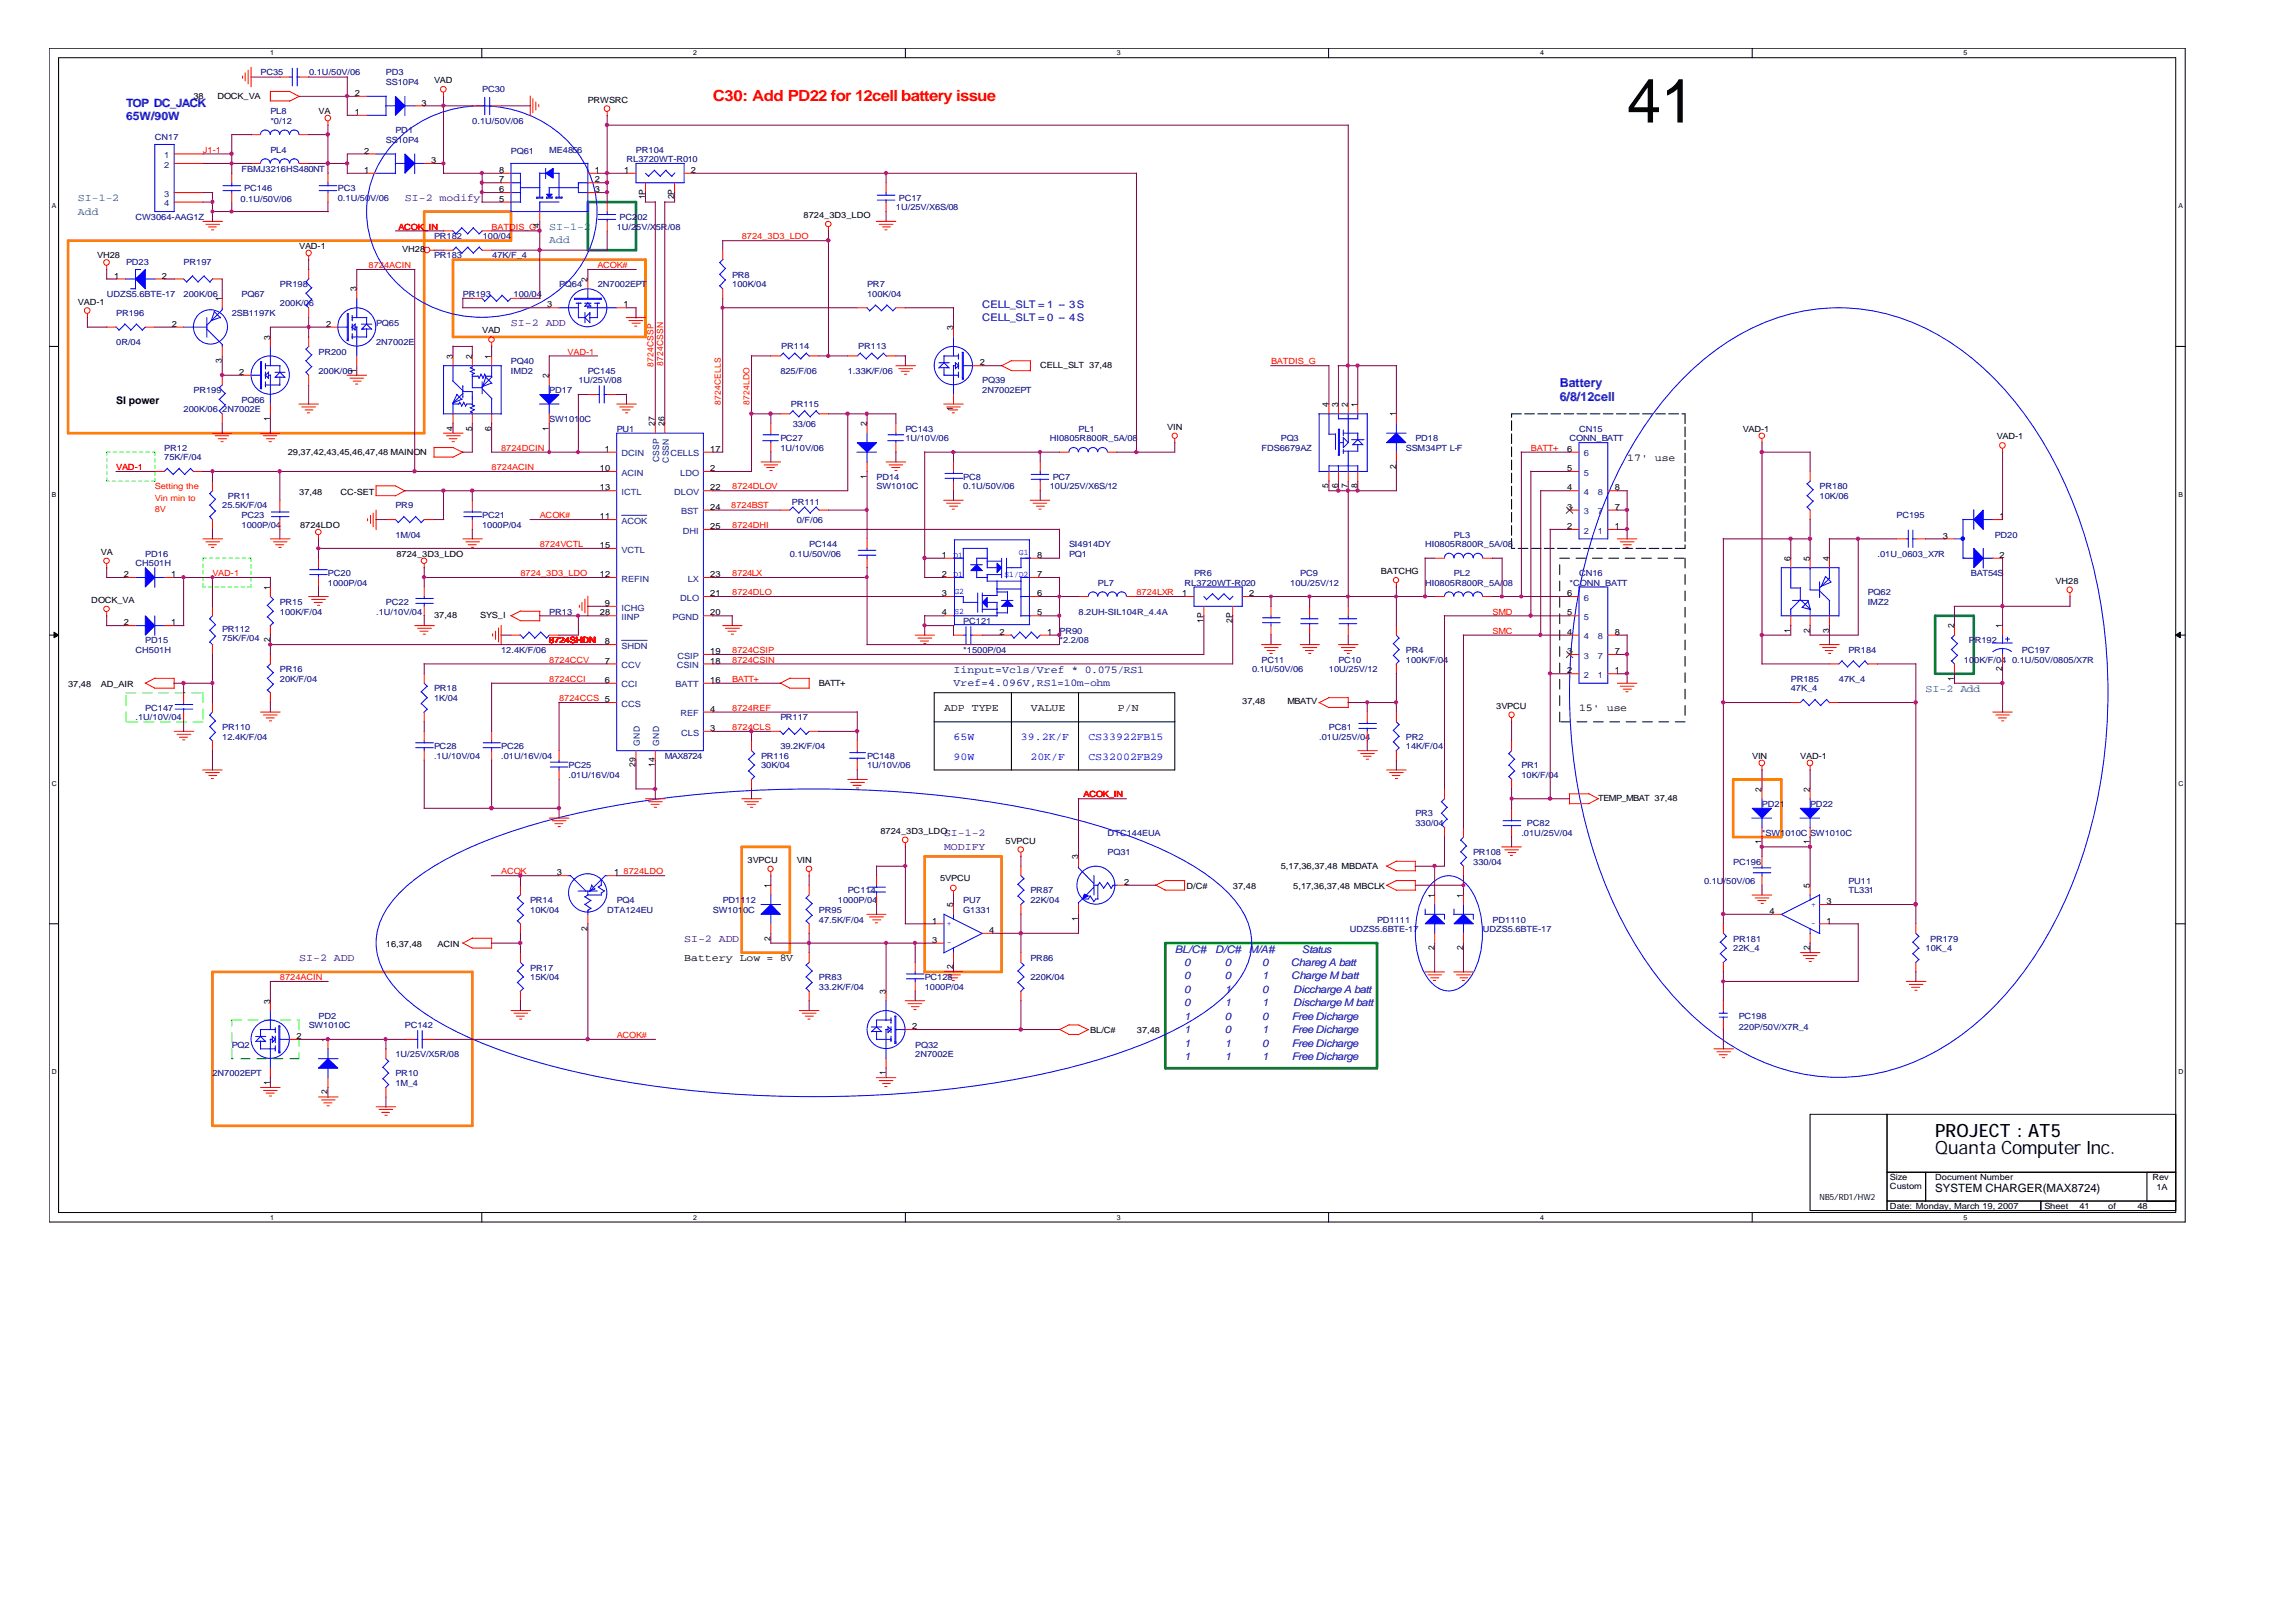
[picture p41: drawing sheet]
<svg xmlns="http://www.w3.org/2000/svg" width="297mm" height="210mm" viewBox="0 0 297 210" stroke-linecap="round" stroke-linejoin="round" font-family="sans-serif">
<defs><g id="words">
<text font-size="8" x="210.4" y="15.8">41</text>
<g font-size="2.4">
<text x="250.3" y="149.3">Quanta Computer Inc.</text>
<text x="250.3" y="147">PROJECT : AT5</text>
</g>
<text font-size="2" fill="#f00" x="92.2" y="13.1">C30: Add PD22 for 12cell battery issue</text>
<g font-size="1.6" fill="#0000a0">
<text x="201.7" y="50.1">Battery</text>
<text x="201.7" y="51.9">6/8/12cell</text>
</g>
<g font-size="1.5" fill="#0000a0">
<text x="16.3" y="13.8">TOP DC_JACK</text>
<text x="16.3" y="15.6">65W/90W</text>
</g>
<text font-size="1.5" x="250.3" y="154.2">SYSTEM CHARGER(MAX8724)</text>
<g font-size="1.4" fill="#008080">
<text x="10.1" y="26">SI-1-2</text>
<text x="10.1" y="27.7">Add</text>
<text x="71" y="29.8">SI-1-2</text>
<text x="71" y="31.5">Add</text>
<text x="249" y="89.5">SI-2 Add</text>
</g>
<g font-size="1.4" fill="#400080">
<text x="52.4" y="26">SI-2 modify</text>
<text x="66.1" y="42.2">SI-2 ADD</text>
<text x="122.1" y="108.2">SI-1-2</text>
<text x="122.1" y="109.9">MODIFY</text>
<text x="38.7" y="124.3">SI-2 ADD</text>
<text x="88.5" y="121.8">SI-2 ADD</text>
</g>
<g font-size="1.4" fill="#0000a0">
<text x="127" y="39.8">CELL_SLT = 1 -- 3 S</text>
<text x="127" y="41.5">CELL_SLT = 0 -- 4 S</text>
<text x="151.9" y="123.2">BL/C#</text>
<text x="153.1" y="124.9">0</text>
<text x="157.2" y="123.2">D/C# M/A#</text>
<text x="158.4" y="124.9">0</text>
<text x="163.2" y="124.9">0</text>
<text x="166.9" y="124.9">Chareg A batt</text>
<text x="168.4" y="123.2">Status</text>
<text x="153.1" y="126.7">0</text>
<text x="153.1" y="128.4">0</text>
<text x="153.1" y="130.1">0</text>
<text x="153.1" y="131.9">1</text>
<text x="158.4" y="126.7">0</text>
<text x="158.4" y="128.4">1</text>
<text x="158.4" y="130.1">1</text>
<text x="158.4" y="131.9">0</text>
<text x="163.2" y="126.7">1</text>
<text x="163.2" y="128.4">0</text>
<text x="163.2" y="130.1">1</text>
<text x="163.2" y="131.9">0</text>
<text x="167" y="126.7">Charge M batt</text>
<text x="167.1" y="131.9">Free Dicharge</text>
<text x="167.3" y="128.4">Diccharge A batt</text>
<text x="167.3" y="130.1">Discharge M batt</text>
<text x="153.1" y="133.6">1</text>
<text x="153.1" y="135.4">1</text>
<text x="153.1" y="137.1">1</text>
<text x="158.4" y="133.6">0</text>
<text x="158.4" y="135.4">1</text>
<text x="158.4" y="137.1">1</text>
<text x="163.2" y="133.6">1</text>
<text x="163.2" y="135.4">0</text>
<text x="163.2" y="137.1">1</text>
<text x="167.1" y="133.6">Free Dicharge</text>
<text x="167.1" y="135.4">Free Dicharge</text>
<text x="167.1" y="137.1">Free Dicharge</text>
</g>
<g font-size="1.4">
<text x="15" y="52.3">SI power</text>
<text x="210.4" y="59.6">17' use</text>
<text x="122.1" y="92">ADP TYPE</text>
<text x="133.3" y="92">VALUE</text>
<text x="144.6" y="92">P/N</text>
<text x="204.2" y="92">15' use</text>
<text x="88.5" y="124.3">Battery Low = 8V</text>
</g>
<g font-size="1.4" fill="#000080">
<text x="123.3" y="87">Iinput=Vcls/Vref * 0.075/RS1</text>
<text x="123.3" y="88.7">Vref=4.096V,RS1=10m-ohm</text>
</g>
<g font-size="1.4" fill="#00f">
<text x="123.3" y="95.7">65W</text>
<text x="132" y="95.7">39.2K/F</text>
<text x="140.8" y="95.7">CS33922FB15</text>
<text x="123.3" y="98.2">90W</text>
<text x="133.3" y="98.2">20K/F</text>
<text x="140.8" y="98.2">CS32002FB29</text>
</g>
<g font-size="1.1" fill="#000080">
<text x="33.7" y="9.8">PC35</text>
<text x="40" y="9.8">0.1U/50V/06</text>
<text x="49.9" y="9.8">PD3</text>
<text x="49.9" y="11">SS10P4</text>
<text x="62.4" y="11.9">PC30</text>
<text x="35" y="14.7">PL8</text>
<text x="35" y="16">*0/12</text>
<text x="51.1" y="17.2">PD1</text>
<text x="61.1" y="16">0.1U/50V/06</text>
<text x="20" y="18.1">CN17</text>
<text x="31.2" y="22.2">FBMJ3216HS480NT</text>
<text x="35" y="19.7">PL4</text>
<text x="49.9" y="18.5">SS10P4</text>
<text x="66.1" y="20">PQ61</text>
<text x="71" y="19.7">ME4856</text>
<text x="81" y="21">RL3720WT-R010</text>
<text x="82.3" y="19.7">PR104</text>
<text x="17.5" y="28.4">CW3064-AAG1Z</text>
<text x="31.1" y="26.2">0.1U/50V/06</text>
<text x="31.6" y="24.7">PC146</text>
<text x="43.7" y="24.7">PC3</text>
<text x="43.7" y="26">0.1U/50V/06</text>
<text x="79.8" y="29.7">1U/25V/X</text>
<text x="80.1" y="28.4">PC202</text>
<text x="84.8" y="29.7">5R/08</text>
<text x="115.9" y="27.2">1U/25V/X6S/08</text>
<text x="116.2" y="26">PC17</text>
<text x="16.3" y="34.3">PD23</text>
<text x="23.7" y="34.3">PR197</text>
<text x="56.1" y="33.4">PR183</text>
<text x="56.1" y="30.9">PR182</text>
<text x="62.4" y="30.9">100/04</text>
<text x="63.7" y="33.4">47K/F_4</text>
<text x="94.7" y="35.9">PR8</text>
<text x="13.8" y="38.4">UDZS5.6BTE-17</text>
<text x="15" y="40.9">PR196</text>
<text x="23.7" y="38.4">200K/06</text>
<text x="30" y="40.9">2SB1197K</text>
<text x="31.2" y="38.4">PQ67</text>
<text x="36.2" y="37.1">PR198</text>
<text x="36.2" y="39.6">200K/06</text>
<text x="59.9" y="38.4">PR193</text>
<text x="66.4" y="38.4">100/04</text>
<text x="72.3" y="37.1">PQ64</text>
<text x="77.3" y="37.1">2N7002EPT</text>
<text x="94.7" y="37.1">100K/04</text>
<text x="112.1" y="37.1">PR7</text>
<text x="112.1" y="38.4">100K/04</text>
<text x="15" y="44.6">0R/04</text>
<text x="41.2" y="45.9">PR200</text>
<text x="48.6" y="42.1">PQ65</text>
<text x="48.6" y="44.6">2N7002E</text>
<text x="66.1" y="47.1">PQ40</text>
<text x="101" y="45.1">PR114</text>
<text x="111" y="45.1">PR113</text>
<text x="23.7" y="53.3">200K/06</text>
<text x="25" y="50.9">PR199</text>
<text x="28.7" y="53.3">2N7002E</text>
<text x="31.2" y="52.1">PQ66</text>
<text x="41.2" y="48.4">200K/06</text>
<text x="66.1" y="48.4">IMD2</text>
<text x="71" y="50.9">PD17</text>
<text x="74.8" y="49.6">1U/25V/08</text>
<text x="76" y="48.4">PC145</text>
<text x="100.9" y="48.4">825/F/06</text>
<text x="102.3" y="52.6">PR115</text>
<text x="109.6" y="48.4">1.33K/F/06</text>
<text x="127" y="49.6">PQ39</text>
<text x="127" y="50.9">2N7002EPT</text>
<text x="21.3" y="58.3">PR12</text>
<text x="21.3" y="59.5">75K/F/04</text>
<text x="71" y="54.6">SW1010C</text>
<text x="79.8" y="55.8">PU1</text>
<text x="100.9" y="57.1">PC27</text>
<text x="100.9" y="58.3">1U/10V/06</text>
<text x="102.5" y="55.2">33/06</text>
<text x="117.1" y="55.8">PC143</text>
<text x="117.1" y="57.1">1U/10V/06</text>
<text x="135.8" y="57.1">HI0805R800R_5A/08</text>
<text x="139.5" y="55.8">PL1</text>
<text x="163.2" y="58.3">FDS6679AZ</text>
<text x="165.7" y="57.1">PQ3</text>
<text x="181.8" y="58.3">SSM34PT L-F</text>
<text x="183" y="57.1">PD18</text>
<text x="203" y="57.1">CONN_BATT</text>
<text x="204.2" y="55.8">CN15</text>
<text x="28.7" y="65.8">25.5K/F/04</text>
<text x="29.5" y="64.5">PR11</text>
<text x="51.1" y="65.8">PR9</text>
<text x="102.4" y="65.3">PR111</text>
<text x="113.4" y="62">PD14</text>
<text x="113.4" y="63.3">SW1010C</text>
<text x="124.6" y="62">PC8</text>
<text x="124.6" y="63.3">0.1U/50V/06</text>
<text x="135.8" y="63.3">10U/25V/X6S/12</text>
<text x="136.1" y="62">PC7</text>
<text x="235.3" y="63.3">PR180</text>
<text x="235.3" y="64.5">10K/06</text>
<text x="18.8" y="72">PD16</text>
<text x="31.2" y="67">PC23</text>
<text x="31.2" y="68.3">1000P/04</text>
<text x="51.1" y="69.5">1M/04</text>
<text x="62.4" y="67">PC21</text>
<text x="62.4" y="68.3">1000P/04</text>
<text x="102.2" y="72">0.1U/50V/06</text>
<text x="103" y="67.7">0/F/06</text>
<text x="104.6" y="70.8">PC144</text>
<text x="138.3" y="72">PQ1</text>
<text x="138.3" y="70.8">SI4914DY</text>
<text x="184.3" y="70.8">HI0805R800R_5A/08</text>
<text x="188" y="69.5">PL3</text>
<text x="242.8" y="72">.01U_0603_X7R</text>
<text x="245.3" y="67">PC195</text>
<text x="258" y="69.5">PD20</text>
<text x="17.5" y="73.3">CH501H</text>
<text x="42.4" y="74.5">PC20</text>
<text x="42.4" y="75.7">1000P/04</text>
<text x="142" y="75.7">PL7</text>
<text x="153.2" y="75.7">RL3720WT-R020</text>
<text x="154.4" y="74.5">PR6</text>
<text x="166.9" y="75.7">10U/25V/12</text>
<text x="168.1" y="74.5">PC9</text>
<text x="184.3" y="75.7">HI0805R800R_5A/08</text>
<text x="188" y="74.5">PL2</text>
<text x="203" y="75.7">*CONN_BATT</text>
<text x="204.2" y="74.5">CN16</text>
<text x="241.6" y="77">PQ62</text>
<text x="254.9" y="74.5">BAT54S</text>
<text x="18.8" y="83.2">PD15</text>
<text x="28.7" y="81.7">PR112</text>
<text x="28.7" y="82.9">75K/F/04</text>
<text x="36.2" y="78.2">PR15</text>
<text x="36.2" y="79.5">100K/F/04</text>
<text x="48.6" y="79.5">.1U/10V/04</text>
<text x="49.9" y="78.2">PC22</text>
<text x="71" y="79.5">PR13</text>
<text x="124.6" y="80.7">PC121</text>
<text x="137" y="82">PR90</text>
<text x="137" y="83.2">*2.2/08</text>
<text x="139.5" y="79.5">8.2UH-SIL104R_4.4A</text>
<text x="241.6" y="78.2">IMZ2</text>
<text x="254.6" y="83.2">P</text>
<text x="255.4" y="83.2">R192</text>
<text x="17.5" y="84.4">CH501H</text>
<text x="36.2" y="86.9">PR16</text>
<text x="36.2" y="88.2">20K/F/04</text>
<text x="56.1" y="89.4">PR18</text>
<text x="64.8" y="84.4">12.4K/F/06</text>
<text x="124.6" y="84.4">*1500P/04</text>
<text x="161.9" y="86.9">0.1U/50V/06</text>
<text x="163.2" y="85.7">PC11</text>
<text x="171.9" y="86.9">10U/25V/12</text>
<text x="173.1" y="85.7">PC10</text>
<text x="181.8" y="84.4">PR4</text>
<text x="181.8" y="85.7">100K/F/04</text>
<text x="231.6" y="88.2">PR185</text>
<text x="231.6" y="89.4">47K_4</text>
<text x="237.8" y="88.2">47K_4</text>
<text x="239.1" y="84.4">PR184</text>
<text x="254" y="85.7">100K/F/04</text>
<text x="260.2" y="85.7">0.1U/50V/0805/X7R</text>
<text x="261.5" y="84.4">PC197</text>
<text x="17.5" y="93.1">.1U/10V/04</text>
<text x="18.8" y="91.9">PC147</text>
<text x="28.7" y="94.4">PR110</text>
<text x="28.7" y="95.6">12.4K/F/04</text>
<text x="56.1" y="90.6">1K/04</text>
<text x="100.9" y="93.1">PR117</text>
<text x="170.6" y="95.6">.01U/25V/04</text>
<text x="171.9" y="94.4">PC81</text>
<text x="181.8" y="95.6">PR2</text>
<text x="56.1" y="96.9">PC28</text>
<text x="56.1" y="98.1">.1U/10V/04</text>
<text x="64.8" y="96.9">PC26</text>
<text x="64.8" y="98.1">.01U/16V/04</text>
<text x="73.5" y="99.4">PC25</text>
<text x="73.5" y="100.6">.01U/16V/04</text>
<text x="86" y="98.1">MAX8724</text>
<text x="98.4" y="98.1">PR116</text>
<text x="98.4" y="99.4">30K/04</text>
<text x="100.9" y="96.9">39.2K/F/04</text>
<text x="112.1" y="98.1">PC148</text>
<text x="112.1" y="99.4">1U/10V/06</text>
<text x="181.8" y="96.9">14K/F/04</text>
<text x="196.8" y="99.4">PR1</text>
<text x="196.8" y="100.6">10K/F/04</text>
<text x="183" y="105.6">PR3</text>
<text x="183" y="106.9">330/04</text>
<text x="197.5" y="106.9">PC82</text>
<text x="227.9" y="104.4">PD21</text>
<text x="234.1" y="104.4">PD22</text>
<text x="143.3" y="110.6">PQ31</text>
<text x="143.3" y="108.1">DTC144EUA</text>
<text x="190.5" y="110.6">PR108</text>
<text x="190.5" y="111.8">330/04</text>
<text x="196.8" y="108.1">.01U/25V/04</text>
<text x="224.2" y="111.8">PC196</text>
<text x="227.9" y="108.1">*SW1010C SW1010C</text>
<text x="68.6" y="116.8">PR14</text>
<text x="68.6" y="118">10K/04</text>
<text x="78.5" y="118">DTA124EU</text>
<text x="79.8" y="116.8">PQ4</text>
<text x="92.2" y="118">SW1010C</text>
<text x="93.5" y="116.8">PD1112</text>
<text x="105.9" y="118">PR95</text>
<text x="105.9" y="119.3">47.5K/F/04</text>
<text x="108.4" y="116.8">1000P/04</text>
<text x="109.6" y="115.5">PC114</text>
<text x="124.6" y="116.8">PU7</text>
<text x="124.6" y="118">G1331</text>
<text x="133.3" y="115.5">PR87</text>
<text x="133.3" y="116.8">22K/04</text>
<text x="178.1" y="119.3">PD1111</text>
<text x="193" y="119.3">PD1110</text>
<text x="220.4" y="114.3">0.1U/50V/06</text>
<text x="239.1" y="114.3">PU11</text>
<text x="239.1" y="115.5">TL331</text>
<text x="68.6" y="125.5">PR17</text>
<text x="133.3" y="124.3">PR86</text>
<text x="174.6" y="120.5">UDZS5.6BTE-17</text>
<text x="191.8" y="120.5">UDZS5.6BTE-17</text>
<text x="224.2" y="121.8">PR181</text>
<text x="224.2" y="123">22K_4</text>
<text x="249" y="123">10K_4</text>
<text x="249.6" y="121.8">PR179</text>
<text x="41.2" y="131.8">PD2</text>
<text x="68.6" y="126.8">15K/04</text>
<text x="105.9" y="126.8">PR83</text>
<text x="105.9" y="128">33.2K/F/04</text>
<text x="119.6" y="126.8">PC128</text>
<text x="119.6" y="128">1000P/04</text>
<text x="133.3" y="126.8">220K/04</text>
<text x="224.9" y="131.8">PC198</text>
<text x="30" y="135.5">PQ2</text>
<text x="39.9" y="133">SW1010C</text>
<text x="51.1" y="136.7">1U/25V/X5R/08</text>
<text x="52.4" y="133">PC142</text>
<text x="118.4" y="135.5">PQ32</text>
<text x="118.4" y="136.7">2N7002E</text>
<text x="224.9" y="133.2">220P/50V/X7R_4</text>
<text x="27.5" y="139.2">2N7002EPT</text>
<text x="51.1" y="139.2">PR10</text>
<text x="51.1" y="140.4">1M_4</text>
</g>
<g font-size="1.1">
<text x="56.1" y="10.8">VAD</text>
<text x="25" y="12.8">38</text>
<text x="28.1" y="12.8">DOCK_VA</text>
<text x="41.2" y="14.7">VA</text>
<text x="45.9" y="12.4">2</text>
<text x="45.9" y="14.9">1</text>
<text x="54.5" y="13.6">3</text>
<text x="76" y="13.3">PRWSRC</text>
<text x="47.1" y="19.9">2</text>
<text x="47.1" y="22.4">1</text>
<text x="55.8" y="21.1">3</text>
<text x="64.6" y="23.6">7</text>
<text x="64.6" y="22.4">8</text>
<text x="76.9" y="23.6">2</text>
<text x="76.9" y="22.4">1</text>
<text x="80.7" y="22.4">1</text>
<text x="89.4" y="22.4">2</text>
<text x="64.6" y="24.9">6</text>
<text x="64.6" y="26.1">5</text>
<text x="69.8" y="29.5" transform="rotate(-90 69.8 29.5)">4</text>
<text x="76.9" y="24.9">3</text>
<text x="83.4" y="25.8" transform="rotate(-90 83.4 25.8)">1P</text>
<text x="87.2" y="25.8" transform="rotate(-90 87.2 25.8)">2P</text>
<text x="103.9" y="28.2">8724_3D3_LDO</text>
<text x="12.6" y="33.4">VH28</text>
<text x="38.7" y="32.2">VAD-1</text>
<text x="52" y="32.7">VH28</text>
<text x="10.1" y="39.4">VAD-1</text>
<text x="14.8" y="36">1</text>
<text x="20.9" y="36">2</text>
<text x="28.7" y="38.9" transform="rotate(-90 28.7 38.9)">1</text>
<text x="46.1" y="37.7" transform="rotate(-90 46.1 37.7)">3</text>
<text x="70.8" y="39.8">3</text>
<text x="76" y="36.5" transform="rotate(-90 76 36.5)">2</text>
<text x="80.6" y="39.8">1</text>
<text x="22.2" y="42.3">2</text>
<text x="28.7" y="47" transform="rotate(-90 28.7 47)">3</text>
<text x="34.9" y="43.9" transform="rotate(-90 34.9 43.9)">3</text>
<text x="42.2" y="42.3">2</text>
<text x="58.5" y="46.4" transform="rotate(-90 58.5 46.4)">3</text>
<text x="61" y="46.4" transform="rotate(-90 61 46.4)">2</text>
<text x="62.4" y="43.1">VAD</text>
<text x="63.5" y="46.4" transform="rotate(-90 63.5 46.4)">1</text>
<text x="123.3" y="42.7" transform="rotate(-90 123.3 42.7)">3</text>
<text x="126.7" y="47.3">2</text>
<text x="134.5" y="47.6">CELL_SLT 37,48</text>
<text x="30.9" y="48.5">2</text>
<text x="46.1" y="48.2" transform="rotate(-90 46.1 48.2)">1</text>
<text x="71" y="48.9" transform="rotate(-90 71 48.9)">2</text>
<text x="123.3" y="53.2" transform="rotate(-90 123.3 53.2)">1</text>
<text x="171.8" y="52.6" transform="rotate(-90 171.8 52.6)">4</text>
<text x="173.1" y="52.6" transform="rotate(-90 173.1 52.6)">3</text>
<text x="174.3" y="52.6" transform="rotate(-90 174.3 52.6)">2</text>
<text x="175.6" y="52.6" transform="rotate(-90 175.6 52.6)">1</text>
<text x="180.6" y="53.9" transform="rotate(-90 180.6 53.9)">1</text>
<text x="34.9" y="54.4" transform="rotate(-90 34.9 54.4)">1</text>
<text x="37.2" y="58.8">29,37,42,43,45,46,47,48 MAINON</text>
<text x="58.5" y="55.7" transform="rotate(-90 58.5 55.7)">4</text>
<text x="61" y="55.7" transform="rotate(-90 61 55.7)">5</text>
<text x="63.5" y="55.7" transform="rotate(-90 63.5 55.7)">6</text>
<text x="71" y="55.7" transform="rotate(-90 71 55.7)">1</text>
<text x="78.2" y="58.4">1</text>
<text x="84.7" y="55.1" transform="rotate(-90 84.7 55.1)">27</text>
<text x="85.9" y="55.1" transform="rotate(-90 85.9 55.1)">26</text>
<text x="91.9" y="58.4">17</text>
<text x="112.1" y="55.1" transform="rotate(-90 112.1 55.1)">2</text>
<text x="151" y="55.6">VIN</text>
<text x="202.7" y="58.4">6</text>
<text x="225.4" y="55.8">VAD-1</text>
<text x="258.2" y="56.8">VAD-1</text>
<text x="38.7" y="64">37,48</text>
<text x="44" y="64">CC-SET</text>
<text x="77.6" y="60.9">10</text>
<text x="77.6" y="63.4">13</text>
<text x="91.9" y="60.9">2</text>
<text x="91.9" y="65.9">24</text>
<text x="91.9" y="63.4">22</text>
<text x="112.1" y="61.9" transform="rotate(-90 112.1 61.9)">1</text>
<text x="171.8" y="63.1" transform="rotate(-90 171.8 63.1)">5</text>
<text x="173.1" y="63.1" transform="rotate(-90 173.1 63.1)">6</text>
<text x="174.3" y="63.1" transform="rotate(-90 174.3 63.1)">7</text>
<text x="175.6" y="63.1" transform="rotate(-90 175.6 63.1)">8</text>
<text x="180.6" y="60.6" transform="rotate(-90 180.6 60.6)">2</text>
<text x="202.7" y="65.9">3</text>
<text x="202.7" y="63.4">4</text>
<text x="202.7" y="60.9">5</text>
<text x="208.8" y="65.9">7</text>
<text x="208.8" y="63.4">8</text>
<text x="13" y="71.8">VA</text>
<text x="38.8" y="68.3">8724LDO</text>
<text x="51.3" y="72">8724_3D3_LDO</text>
<text x="77.6" y="67.2">11</text>
<text x="77.6" y="70.9">15</text>
<text x="91.9" y="68.4">25</text>
<text x="202.7" y="68.4">2</text>
<text x="208.8" y="68.4">1</text>
<text x="251.2" y="69.7">3</text>
<text x="258.6" y="67.2">1</text>
<text x="11.8" y="78">DOCK_VA</text>
<text x="16" y="74.6">2</text>
<text x="22.1" y="74.6">1</text>
<text x="34.9" y="76.3" transform="rotate(-90 34.9 76.3)">1</text>
<text x="77.6" y="74.6">12</text>
<text x="91.9" y="74.6">23</text>
<text x="91.9" y="77.1">21</text>
<text x="121.8" y="72.2">1</text>
<text x="121.8" y="74.6">2</text>
<text x="121.8" y="77.1">3</text>
<text x="134.2" y="72.2">8</text>
<text x="134.2" y="74.6">7</text>
<text x="134.2" y="77.1">6</text>
<text x="152.9" y="77.1">1</text>
<text x="161.5" y="77.1">2</text>
<text x="178.6" y="74.2">BATCHG</text>
<text x="202.7" y="77.1">6</text>
<text x="231.6" y="72.5" transform="rotate(-90 231.6 72.5)">6</text>
<text x="234.1" y="72.5" transform="rotate(-90 234.1 72.5)">5</text>
<text x="236.6" y="72.5" transform="rotate(-90 236.6 72.5)">4</text>
<text x="258.6" y="72.2">2</text>
<text x="265.9" y="75.5">VH28</text>
<text x="16" y="80.9">2</text>
<text x="22.1" y="80.9">1</text>
<text x="34.9" y="83.1" transform="rotate(-90 34.9 83.1)">2</text>
<text x="56.1" y="80">37,48</text>
<text x="62.1" y="80">SYS_I</text>
<text x="77.6" y="79.6">28</text>
<text x="78.2" y="83.3">8</text>
<text x="78.2" y="78.4">9</text>
<text x="91.9" y="79.6">20</text>
<text x="121.8" y="79.6">4</text>
<text x="129.3" y="82.1">2</text>
<text x="134.2" y="79.6">5</text>
<text x="135.4" y="82.1">1</text>
<text x="155.7" y="80.6" transform="rotate(-90 155.7 80.6)">1P</text>
<text x="159.4" y="80.6" transform="rotate(-90 159.4 80.6)">2P</text>
<text x="202.7" y="82.1">4</text>
<text x="202.7" y="79.6">5</text>
<text x="208.8" y="82.1">8</text>
<text x="231.6" y="81.8" transform="rotate(-90 231.6 81.8)">1</text>
<text x="234.1" y="81.8" transform="rotate(-90 234.1 81.8)">2</text>
<text x="236.6" y="81.8" transform="rotate(-90 236.6 81.8)">3</text>
<text x="252.7" y="81.3" transform="rotate(-90 252.7 81.3)">2</text>
<text x="259" y="81.3" transform="rotate(-90 259 81.3)">1</text>
<text x="8.8" y="88.9">37,48</text>
<text x="13" y="88.9">AD_AIR</text>
<text x="78.2" y="88.3">6</text>
<text x="78.2" y="85.8">7</text>
<text x="91.9" y="84.6">19</text>
<text x="91.9" y="85.8">18</text>
<text x="91.9" y="88.3">16</text>
<text x="105.9" y="88.7">BATT+</text>
<text x="202.7" y="87.1">2</text>
<text x="202.7" y="84.6">3</text>
<text x="208.8" y="87.1">1</text>
<text x="208.8" y="84.6">7</text>
<text x="252.7" y="88" transform="rotate(-90 252.7 88)">1</text>
<text x="259" y="86.8" transform="rotate(-90 259 86.8)">2</text>
<text x="91.9" y="94.5">3</text>
<text x="91.9" y="92">4</text>
<text x="160.7" y="91">37,48</text>
<text x="166.5" y="91">MBATV</text>
<text x="193.5" y="91.7">3VPCU</text>
<text x="82.2" y="99.2" transform="rotate(-90 82.2 99.2)">29</text>
<text x="84.7" y="99.2" transform="rotate(-90 84.7 99.2)">14</text>
<text x="226.6" y="98.1">VIN</text>
<text x="232.8" y="98.1">VAD-1</text>
<text x="113.9" y="107.8">8724_3D3_LDO</text>
<text x="206.7" y="103.6">TEMP_MBAT 37,48</text>
<text x="227.8" y="102.4" transform="rotate(-90 227.8 102.4)">2</text>
<text x="234.1" y="102.4" transform="rotate(-90 234.1 102.4)">2</text>
<text x="72" y="113.2">3</text>
<text x="79.4" y="113.2">1</text>
<text x="96.7" y="111.6">3VPCU</text>
<text x="103" y="111.6">VIN</text>
<text x="121.6" y="113.9">5VPCU</text>
<text x="130" y="109.1">5VPCU</text>
<text x="139.4" y="111.1" transform="rotate(-90 139.4 111.1)">3</text>
<text x="165.7" y="112.3">5,17,36,37,48 MBDATA</text>
<text x="227.8" y="109.2" transform="rotate(-90 227.8 109.2)">1</text>
<text x="234.1" y="109.2" transform="rotate(-90 234.1 109.2)">1</text>
<text x="99.7" y="114.9" transform="rotate(-90 99.7 114.9)">1</text>
<text x="120.6" y="119.4">1</text>
<text x="123.3" y="117.4" transform="rotate(-90 123.3 117.4)">5</text>
<text x="139.4" y="119.1" transform="rotate(-90 139.4 119.1)">1</text>
<text x="145.4" y="114.4">2</text>
<text x="153.5" y="114.9">D/C#</text>
<text x="159.5" y="114.9">37,48</text>
<text x="167.3" y="114.9">5,17,36,37,48 MBCLK</text>
<text x="185.5" y="116.1" transform="rotate(-90 185.5 116.1)">1</text>
<text x="189.2" y="116.1" transform="rotate(-90 189.2 116.1)">1</text>
<text x="228.9" y="118.2">4</text>
<text x="234.1" y="114.9" transform="rotate(-90 234.1 114.9)">5</text>
<text x="236.2" y="116.9">3</text>
<text x="236.2" y="119.4">1</text>
<text x="49.9" y="122.5">16,37,48</text>
<text x="56.6" y="122.5">ACIN</text>
<text x="76" y="120.4" transform="rotate(-90 76 120.4)">2</text>
<text x="99.7" y="121.6" transform="rotate(-90 99.7 121.6)">2</text>
<text x="120.6" y="121.9">3</text>
<text x="123.3" y="125.4" transform="rotate(-90 123.3 125.4)">2</text>
<text x="127.9" y="120.7">4</text>
<text x="185.5" y="122.9" transform="rotate(-90 185.5 122.9)">2</text>
<text x="189.2" y="122.9" transform="rotate(-90 189.2 122.9)">2</text>
<text x="234.1" y="122.9" transform="rotate(-90 234.1 122.9)">2</text>
<text x="34.9" y="129.8" transform="rotate(-90 34.9 129.8)">3</text>
<text x="114.6" y="128.5" transform="rotate(-90 114.6 128.5)">3</text>
<text x="38.4" y="134.4">2</text>
<text x="42.4" y="134.8" transform="rotate(-90 42.4 134.8)">1</text>
<text x="118" y="133.1">2</text>
<text x="141" y="133.6">BL/C#</text>
<text x="147" y="133.6">37,48</text>
<text x="34.9" y="140.3" transform="rotate(-90 34.9 140.3)">1</text>
<text x="42.4" y="141.5" transform="rotate(-90 42.4 141.5)">2</text>
<text x="114.6" y="139.1" transform="rotate(-90 114.6 139.1)">1</text>
<text x="235.3" y="155.2">NB5/RD1/HW2</text>
<text x="244.4" y="153.8">Custom</text>
<text x="244.4" y="152.7">Size</text>
<text x="250.3" y="152.7">Document Number</text>
<text x="278.4" y="152.7">Rev</text>
<text x="278.9" y="153.9">1A</text>
<text x="244.4" y="156.4">Date: Monday, March 19, 2007</text>
<text x="264.4" y="156.4">Sheet</text>
<text x="268.9" y="156.4">41</text>
<text x="272.7" y="156.4">of</text>
<text x="276.4" y="156.4">48</text>
</g>
<g font-size="1.1" fill="#004080">
<text x="21.3" y="20.5">1</text>
<text x="21.3" y="21.7">2</text>
<text x="21.3" y="25.5">3</text>
<text x="21.3" y="26.7">4</text>
<text x="80.4" y="59">DCIN</text>
<text x="85.3" y="59.8" transform="rotate(-90 85.3 59.8)">CSSP</text>
<text x="86.5" y="59.9" transform="rotate(-90 86.5 59.9)">CSSN</text>
<text x="86.7" y="59">CELLS</text>
<text x="204.9" y="59">6</text>
<text x="80.4" y="61.5">ACIN</text>
<text x="80.4" y="64">ICTL</text>
<text x="87.2" y="64">DLOV</text>
<text x="88" y="61.5">LDO</text>
<text x="204.9" y="64">4</text>
<text x="204.9" y="61.5">5</text>
<text x="206.7" y="64">8</text>
<text x="80.4" y="67.7">ACOK</text>
<text x="80.4" y="71.5">VCTL</text>
<text x="88.1" y="66.5">BST</text>
<text x="88.3" y="69">DHI</text>
<text x="204.9" y="69">2</text>
<text x="204.9" y="66.5">3</text>
<text x="206.7" y="69">1</text>
<text x="206.7" y="66.5">7</text>
<text x="80.4" y="75.2">REFIN</text>
<text x="88" y="77.7">DLO</text>
<text x="88.9" y="75.2">LX</text>
<text x="204.9" y="77.7">6</text>
<text x="80.4" y="83.9">SHDN</text>
<text x="80.4" y="79">ICHG</text>
<text x="80.4" y="80.2">IINP</text>
<text x="87" y="80.2">PGND</text>
<text x="204.9" y="82.7">4</text>
<text x="204.9" y="80.2">5</text>
<text x="206.7" y="82.7">8</text>
<text x="80.4" y="88.9">CCI</text>
<text x="80.4" y="86.4">CCV</text>
<text x="87.4" y="88.9">BATT</text>
<text x="87.5" y="86.4">CSIN</text>
<text x="87.6" y="85.2">CSIP</text>
<text x="204.9" y="87.7">2</text>
<text x="204.9" y="85.2">3</text>
<text x="206.7" y="87.7">1</text>
<text x="206.7" y="85.2">7</text>
<text x="80.4" y="91.4">CCS</text>
<text x="88" y="92.6">REF</text>
<text x="88.1" y="95.1">CLS</text>
<text x="82.8" y="96.4" transform="rotate(-90 82.8 96.4)">GND</text>
<text x="85.3" y="96.4" transform="rotate(-90 85.3 96.4)">GND</text>
</g>
<g font-size="1.1" fill="#f00">
<text x="26.2" y="19.7">J1-1</text>
<text x="51.5" y="29.7">ACOK_IN</text>
<text x="63.6" y="29.7">BATDIS_G</text>
<text x="47.7" y="34.6">8724ACIN</text>
<text x="77.3" y="34.6">ACOK#</text>
<text x="95.9" y="30.9">8724_3D3_LDO</text>
<text x="73.4" y="45.9">VAD-1</text>
<text x="84.5" y="47.4" transform="rotate(-90 84.5 47.4)">8724CSSP</text>
<text x="85.8" y="47.3" transform="rotate(-90 85.8 47.3)">8724CSSN</text>
<text x="164.4" y="47.1">BATDIS_G</text>
<text x="93.2" y="52.4" transform="rotate(-90 93.2 52.4)">8724CELLS</text>
<text x="96.9" y="52.4" transform="rotate(-90 96.9 52.4)">8724LDO</text>
<text x="64.8" y="58.3">8724DCIN</text>
<text x="198" y="58.3">BATT+</text>
<text x="15" y="60.8">VAD-1</text>
<text x="20" y="63.3">Setting the</text>
<text x="20" y="64.7">Vin min to</text>
<text x="63.6" y="60.8">8724ACIN</text>
<text x="94.6" y="65.8">8724BST</text>
<text x="94.7" y="63.3">8724DLOV</text>
<text x="20" y="66.2">8V</text>
<text x="69.8" y="70.8">8724VCTL</text>
<text x="69.8" y="67">ACOK#</text>
<text x="94.7" y="68.3">8724DHI</text>
<text x="27.5" y="74.5">VAD-1</text>
<text x="67.3" y="74.5">8724_3D3_LDO</text>
<text x="94.7" y="77">8724DLO</text>
<text x="94.7" y="74.5">8724LX</text>
<text x="147" y="77">8724LXR</text>
<text x="71" y="83.2">8724SHDN</text>
<text x="193" y="79.5">SMD</text>
<text x="193" y="82">SMC</text>
<text x="71" y="88.2">8724CCI</text>
<text x="71" y="85.7">8724CCV</text>
<text x="94.7" y="84.4">8724CSIP</text>
<text x="94.7" y="85.7">8724CSIN</text>
<text x="94.7" y="88.2">BATT+</text>
<text x="72.3" y="90.6">8724CCS 5</text>
<text x="94.7" y="91.9">8724REF</text>
<text x="94.7" y="94.4">8724CLS</text>
<text x="140.1" y="103.1">ACOK_IN</text>
<text x="64.8" y="113.1">ACOK</text>
<text x="80.6" y="113.1">8724LDO</text>
<text x="36.2" y="126.8">8724ACIN</text>
<text x="79.8" y="134.2">ACOK#</text>
</g>
<g font-size="1.1" fill="#00f">
<text x="131.8" y="71.7">G1</text>
<text x="123.3" y="72.1">D1</text>
<text x="123.3" y="74.6">D1</text>
<text x="123.4" y="76.8">G2</text>
<text x="129.9" y="74.6">S1/D2</text>
<text x="123.4" y="79.3">S2</text>
<text x="122.5" y="119.8">+</text>
<text x="234.2" y="117.3">+</text>
<text x="234.2" y="119.8">-</text>
<text x="122.5" y="122.3">-</text>
</g>
<g font-size=".9">
<text x="34.9" y="7.2">1</text>
<text x="89.7" y="7.2">2</text>
<text x="144.4" y="7.2">3</text>
<text x="199.2" y="7.2">4</text>
<text x="254" y="7.2">5</text>
<text x="6.7" y="26.9">A</text>
<text x="281.7" y="26.9">A</text>
<text x="6.7" y="64.3">B</text>
<text x="281.7" y="64.3">B</text>
<text x="6.7" y="101.6">C</text>
<text x="281.7" y="101.6">C</text>
<text x="6.7" y="139">D</text>
<text x="281.7" y="139">D</text>
<text x="34.9" y="157.7">1</text>
<text x="89.7" y="157.7">2</text>
<text x="144.4" y="157.7">3</text>
<text x="199.2" y="157.7">4</text>
<text x="254" y="157.7">5</text>
</g>
</g></defs>
<g fill="none" stroke="#000" stroke-width=".13">
<path d="M6.3 6.2h276.3v151.8h-276.3zM7.6 7.5h273.8v149.3h-273.8zM62.3 6.2v1.3M117.1 6.2v1.3M171.8 6.2v1.3M226.6 6.2v1.3M6.3 44.8h1.3M281.4 44.8h1.2M6.3 82.1h1.3M120.8 93.4h31.2M120.8 89.6h31.1v10h-31.1zM130.8 89.6v10"/>
<path d="M139.5 89.6v10M281.4 82.1h1.2M6.3 119.5h1.3M281.4 119.5h1.2M62.3 156.8v1.2M117.1 156.8v1.2M171.8 156.8v1.2M226.6 156.8v1.2M244.1 151.6h37.3M244.1 144.1v12.5M244.1 155.3h37.3M249 151.6v3.7"/>
<path d="M263.9 155.3v1.3M277.7 151.6v3.7M281.4 144.1h-47.3v12.5h47.3"/>
</g>
<g fill="#000" stroke="#000" stroke-width=".13">
<path d="M7 81.8l.6 .3-.6 .4z" fill-rule="evenodd"/>
<path d="M281.4 82.1l.6-.3v.7z" fill-rule="evenodd"/>
</g>
<path d="M150.7 122h27.4v16.1h-27.4z" fill="none" stroke="#008000" stroke-width=".34"/>
<path d="M16.3 89.6h9.9M16.3 93.4v-3.8M26.2 89.6v3.8M26.2 93.4h-9.9M30 131.9h8.7M30 136.9v-5M38.7 131.9v5M38.7 136.9h-8.7" fill="none" stroke="#0f0" stroke-width=".13" stroke-dasharray="1.3 .8"/>
<path d="M13.8 58.5h6.2M20 58.5v3.7M13.8 62.2v-3.7M20 62.2h-6.2M26.2 72.2h6.3M26.2 75.9v-3.7M32.5 72.2v3.7M32.5 75.9h-6.3" fill="none" stroke="#0f0" stroke-width=".13" stroke-dasharray=".4"/>
<path d="M201.7 72.2h16.2M217.9 72.2v21.2M201.7 93.4v-21.2M217.9 93.4h-16.2" fill="none" stroke="#000" stroke-width=".13" stroke-dasharray="1.3 .8"/>
<path d="M195.5 53.5h22.4M217.9 53.5v17.4M195.5 70.9v-17.4M217.9 70.9h-22.4" fill="none" stroke="#000" stroke-width=".13" stroke-dasharray="1.3 .4"/>
<path d="M8.8 31.1h57.3v-3.7h-11.2v28.6h-46.1zM58.6 33.6h24.9v10h-24.9zM95.9 109.5h6.3v13.7h-6.3zM119.6 110.8h9.9v14.9h-9.9zM224.2 100.8h6.2v7.5h-6.2zM27.5 125.7h33.6v19.9h-33.6z" fill="none" stroke="#ff8000" stroke-width=".34"/>
<path d="M76 26.1h6.3v6.3h-6.3zM250.3 79.6h5v7.5h-5z" fill="none" stroke="#008080" stroke-width=".34"/>
<g fill="none" stroke="#00f" stroke-width=".13">
<path d="M20 18.7h2.5v8.7h-2.5zM33.7 17.4a.62 .62 0 0 1 .6-.6 .62 .62 0 0 1 .6 .6M35 17.4a.59 .59 0 0 1 .6-.6 .59 .59 0 0 1 .6 .6M36.2 17.4a.62 .62 0 0 1 .6-.6 .62 .62 0 0 1 .6 .6M37.5 17.4a.59 .59 0 0 1 .6-.6 .59 .59 0 0 1 .6 .6M37.5 10h.3M37.8 8.8v2.3M38.4 10h.3M38.4 8.8v2.3M47.4 12.5h2.6M47.4 14.9h2.6M48.6 19.9h2.6"/>
<path d="M49.9 13.7h1.3M49.9 12.4v2.6M51.1 19.9v2.6M51.2 18.2a15.8 15.8 0 0 1 23.1 1.1 12.9 12.9 0 0 1-2 18.2 15.8 15.8 0 0 1-22-2.1 12.8 12.8 0 0 1 .9-17.2zM52.4 13.7h1.3M52.4 12.5v2.5M53.6 19.9v2.6M62.4 13.7h.3M62.7 12.6v2.2M63.3 13.7h.3M63.3 12.6v2.2M16.3 36.1h1.2"/>
<path d="M16.9 37.4h.6M18.2 34.9h-.7v2.5M18.8 36.1h1.2M23.7 36.1l.5 .4M24.9 35.7l.8 .8M24.9 35.7l-.8 .8M26.4 35.7l.8 .8M26.4 35.7l-.8 .8M27.5 36l-.4 .5M28.7 39.8v.3l-2 2M28.8 24h2.3M28.8 24.7h2.3"/>
<path d="M30 23.6v.5M30 24.6v.3M33.7 21.1a.62 .62 0 0 1 .6-.6 .62 .62 0 0 1 .6 .6M35 21.1a.59 .59 0 0 1 .6-.6 .59 .59 0 0 1 .6 .6M36.2 21.1a.62 .62 0 0 1 .6-.6 .62 .62 0 0 1 .6 .6M37.5 21.1a.59 .59 0 0 1 .6-.6 .59 .59 0 0 1 .6 .6M39.5 39.4l.4 .4M39.5 37.9l.8 .8M39.5 36.4l.8 .8M40 36l-.4 .5M40.3 38.7l-.7 .8M40.3 37.2l-.7 .7"/>
<path d="M41.3 24h2.3M41.3 24.7h2.3M42.4 23.6v.5M42.4 24.6v.3M46.1 38.5v2.6M48.6 22.4h2.6M51.1 21.1h1.3M53.6 21.1h1.3M58.5 29.8l.5 .4M59 32l.8 .8M59 31.9l-.4 .5M59.7 29.4l.8 .8"/>
<path d="M59.7 29.5l-.8 .8M60.5 32l.8 .8M60.5 31.9l-.8 .8M61.2 29.4l.8 .8M61.2 29.5l-.7 .8M62 32l.4 .4M62 31.9l-.8 .8M62.3 38.5l.4 .5M62.4 29.9l-.5 .4M63.4 38.2l.8 .8M63.5 38.2l-.8 .8M64.9 38.2l.8 .8"/>
<path d="M64.9 38.2l-.7 .8M66 22.4h1.3v3.8M66 21.1h10M66.1 26.1h1.3M66.1 24.9h1.3M66.1 23.6h1.3M66.1 21.1v6.3M66.1 27.4h10M66.1 38.6l-.4 .4M67.3 24.3h2.5M69.4 25.5h.8M69.4 25.5v.2"/>
<path d="M69.8 26.1h2.5M69.8 22.4h.8M69.8 22.4v3.1M69.8 26.1v1.3M70.2 25.5v.1h-.8M70.6 21.8v1.3M70.7 25.5h.7M70.7 25.5v.2M71 24.3h3.8M71 24.3v.9M71.4 25.5v.1h-.7M71.5 22.4h.8v3.1"/>
<path d="M71.9 25.5h.8M71.9 25.5v.2M72.3 39.8h2.5M72.7 25.5v.1h-.8M74.3 38.7h3.5M74.5 39.2h.7M74.8 23.6v1.3h1.3M74.8 23.6h1.3M74.8 39.2v1.9M75.6 39.2h.9M75.6 39.6h.9M76 39.8h3.8"/>
<path d="M76 39.2l.4 .4M76 21.1v6.3M76 37.4v1.2M76 39.6v.2M76.1 39.2l-.5 .4M76.9 39.2h.7M77.3 39.2v1.9M77.3 27.7h2.3M77.3 28.4h2.3M77.8 38.6h-3.5v.1M77.8 38.5v.2M78.5 27.4v.4"/>
<path d="M78.5 28.3v.3M82.3 21.1h6.2v2.5h-6.2zM83.5 22.4l.4 .4M84.6 22l.8 .8M84.7 22l-.8 .8M86.1 22l.8 .8M86.1 22l-.7 .8M87.3 22.4l-.4 .4M93 36.9l.5 .5M93 35.4l.8 .8M93 33.9l.8 .8M93.5 33.5l-.4 .5"/>
<path d="M93.9 36.2l-.8 .8M93.9 34.7l-.8 .8M112.1 39.8l.4 .4M113.2 39.4l.8 .8M113.2 39.5l-.8 .7M113.5 25.2h2.2M113.5 25.9h2.2M114.6 24.9v.4M114.6 25.8v.3M114.7 39.4l.8 .8M114.7 39.5l-.7 .7M115.9 39.8l-.5 .4"/>
<path d="M15 42.3l.4 .4M16.1 41.9l.8 .8M16.2 41.9l-.8 .8M17.6 41.9l.8 .8M17.7 41.9l-.8 .8M18.8 42.3l-.4 .4M23.7 42.3h3.1M26.8 41.1v2.5M26.8 42.6l2 2M27.7 40.3l.8 .8M27.7 40.3l-.4 1.2M28.3 53.1l.4 .4"/>
<path d="M28.3 51.6l.8 .8M28.3 50.1l.8 .8M28.5 41l-1.2 .5M28.7 44.5v.3M28.8 49.8l-.4 .3M29.2 52.3l-.8 .8M29.2 50.9l-.8 .8M32.5 48.5h1.2M33.7 50.3h.1M33.8 46.8v3.5M33.9 46.8h-.2v3.5M34.3 47.3h1.9"/>
<path d="M34.3 48.5l.4 .4M34.3 49.8h1.9M34.3 47v.7M34.3 48.1v.9M34.3 49.4v.7M34.7 48.5h.3M34.7 48.1v.9M34.8 48.1l-.5 .5M35 44.8v2.5M35 48.5v3.8M35.6 48.8l.6-.7 .7 .7M35.6 48.1h1.3"/>
<path d="M35.6 48.8h1.2M36.2 47.3v.9M36.2 48.7v1.1M39.5 48.1l.4 .4M39.5 46.6l.8 .8M39.5 45.1l.8 .8M40 44.8l-.4 .4M40.3 47.4l-.7 .7M40.3 45.9l-.7 .8M43.7 42.3h1.3M44.9 44h.1M45 40.6v3.5"/>
<path d="M45.1 40.6h-.2v3.4M45.5 41.1h2M45.5 42.3l.4 .4M45.5 43.6h1.9M45.6 40.8v.7M45.6 41.9v.8M45.6 43.2v.6M45.9 42.3h.3M45.9 41.9v.8M46 41.9l-.5 .4M46.1 42.3v3.7M46.7 42.6l.7-.7 .7 .7"/>
<path d="M46.7 41.9h1.4M46.8 42.6h1.2M47.4 41.1v.9M47.4 42.5v1.1M57.3 53.5h7.5M57.4 47.3h7.5M57.4 47.3v6.2M58.5 52.3h.9M58.5 49.2l1.4 1.3M58.6 47.3v2M59.1 51l.6 .7M59.4 52l.3 .5"/>
<path d="M59.5 52l-.2 .3M59.8 51.6l-1.2 .5v1.5M59.8 50.6h1.3v1.8M59.9 49.9v1.5M59.9 50.9l-1.4 1.3 .6-1.2M59.9 52l.3 .5M60 52l-.3 .5M60.3 52.3h.8M60.4 52.3l-.2 .2M60.8 52.7l.5 .3M60.8 47.6l.6 .3M60.8 48l.6 .3"/>
<path d="M61 52.3l.3 .2M61 48.7h.8M61.1 47.3v.2M61.1 48.4v1.8M61.1 53.4v.1M61.1 47.4l-.3 .2M61.1 50.1h1.3M61.3 47.8l-.5 .3M61.3 48.3l-.3 .1M61.4 52.5l-.6 .3M61.4 53l-.6 .3 .3 .1M61.8 48.6l.2 .3"/>
<path d="M62.2 48.4l.3 .5M62.2 48.4l-.3 .6M62.4 49.4v1.5M62.4 50.3l1.2 1.3M62.7 48.4l.1 .3M62.7 48.4l-.3 .6M62.8 48.7h.8M62.8 48.7l.8 .9M62.8 48.8l-.4 1.2 1.2-.5M63.6 47.3v1.5M63.6 51.5v2.1M63.6 48.7l-1.2 1.3"/>
<path d="M64.8 47.3v6.3M69.8 52.3h2.5M71 49.8v1.3M71 52.3v1.3M74.8 41.1h.9M75.6 40.4v1.4M76.2 41.1h1.1M76.3 40.4v1.3M76.3 40.4l-.7 .7 .7 .7M77.3 51h.3M77.5 49.9v2.2M78.1 51h.4"/>
<path d="M78.1 49.9v2.2M79.8 56h11.2v41.1h-11.2zM98.6 57h2.1M98.7 56.2h2M99.7 56v.3M99.7 57v.2M101.3 45.7l.8 .8M101.3 45.6l-.4 .4M102.5 53.1l.8 .8M102.6 53.1l-.4 .4M102.8 45.7l.8 .8M102.8 45.6l-.8 .8"/>
<path d="M104.1 53.1l.7 .8M104.1 53.1l-.8 .8M104.3 45.7l.4 .4M104.3 45.6l-.8 .8M105.5 53.1l.5 .5M105.6 53.1l-.8 .8M110.8 58.5h2.6M111.3 45.7l.8 .8M111.3 45.6l-.4 .4M112.1 56v1.3M112.1 58.5v1.3M112.7 45.7l.8 .8"/>
<path d="M112.8 45.6l-.8 .8M114.3 45.7l.3 .4M114.3 45.6l-.8 .8M114.8 57h2M114.9 56.2h2M115.9 56v.3M115.9 57v.2M121.4 47.6l.7-.7 .7 .7M121.4 46.9h1.4M121.5 47.6h1.2M122 46h2M122.1 46v1"/>
<path d="M122.1 47.5v1.1M122.1 48.5h1.9M123.3 47.3h.3M123.3 43.5v2.5M123.3 47.3v3.7M123.5 46.9l.5 .4M123.6 46.9v.8M124 45.8v.7M124 46.9v.8M124 48.1v.7M124 47.3l-.4 .4M124.4 45.6h.2v3.4"/>
<path d="M124.5 45.6v3.5M124.5 49h.1M124.5 47.3h1.3M138.3 58.4a.59 .59 0 0 1 .6-.5 .59 .59 0 0 1 .5 .5M139.5 58.4a.62 .62 0 0 1 .6-.5 .62 .62 0 0 1 .6 .5M140.8 58.4a.59 .59 0 0 1 .6-.5 .59 .59 0 0 1 .5 .5M142 58.4a.62 .62 0 0 1 .6-.5 .62 .62 0 0 1 .6 .5M170.6 53.5h6.2M170.6 53.5v7.5M171.8 56.1h.9M171.9 53.5v2.6M172.7 56.1v2"/>
<path d="M173.1 58.9h.1M173.1 53.5v.7M173.1 54.2h2.5M173.2 55.5v3.4M173.3 55.5h-.2v3.4M173.3 57.2h.4M173.7 56h1.9M173.7 58.3h1.9M173.7 55.6v.8M173.7 56.6v1.3M173.7 58.1v.5M174.4 53.5v3.7l-.7-.6"/>
<path d="M174.4 58.3v2.7M174.4 57.2l-.7 .7M174.8 56.9h1.6M174.9 57.5l.7-.6 .7 .6M175 57.5h1.2M175.6 53.5v.7M175.6 56v.9M175.6 57.5v.8M176.8 53.5v7.5M179.3 56h2.6M180.6 54.7v1.3M180.6 57.2v1.3"/>
<path d="M204.2 57.2h3.7v12.5h-3.7zM218.3 48.3a28.6 28.6 0 0 1 17.1-8.4 26.2 26.2 0 0 1 18 5.2 42.9 42.9 0 0 1 13.3 16.6 67.7 67.7 0 0 1 4.7 41.1 56.4 56.4 0 0 1-10.6 24.1 32.5 32.5 0 0 1-16 11.4 25.7 25.7 0 0 1-22.6-4.2 42.9 42.9 0 0 1-13.3-16.7 67.9 67.9 0 0 1-4.7-41.1 56.3 56.3 0 0 1 10.6-24.1l1.7-2zM17.5 74.7h1.3M20 74.7h1.3M20 73.4v2.6M20 79.6v2.6M21.6 60.6l.8 .8M21.7 60.6l-.4 .4M23.2 60.6l.7 .8M23.2 60.6l-.8 .8M24.6 60.6l.5 .4M24.7 60.6l-.8 .8"/>
<path d="M27.1 66.8l.4 .4M27.1 65.3l.8 .8M27.1 63.8l.8 .8M27.5 79.6l-.4 .5M27.5 63.4l-.4 .5M27.9 66.1l-.8 .7M27.9 64.5l-.8 .8M34.6 78.3l.8 .8M34.6 79.8l.8 .8M35 77.1l.4 .5M35.1 66.8h2.3M35.1 66.2h2.3"/>
<path d="M35.3 77.5l-.8 .8M35.3 79.1l-.8 .7M36.2 66v.3M36.2 66.8v.4M40 74.3h2.3M40 73.7h2.3M41.2 73.4v.3M41.2 74.3v.4M51.1 67.2l.4 .4M52.2 66.8l.8 .8M52.2 66.8l-.7 .8M53.7 66.8l.8 .8"/>
<path d="M53.8 66.8l-.8 .8M53.8 78h2.2M53.8 77.4h2.2M54.9 67.2l-.5 .4M54.9 77.1v.3M54.9 78v.4M60 66.8h2.3M60 66.2h2.3M61.1 66v.3M61.1 66.8v.4M102.5 65.6l.8 .8M102.6 65.5l-.4 .5"/>
<path d="M104.1 65.6l.7 .8M104.1 65.5l-.8 .9M105.5 65.6l.5 .4M105.6 65.5l-.8 .9M111 71.8h2.3M111 71.2h2.3M112.1 70.9v.3M112.1 71.8v.4M122.2 61.9h2.3M122.2 61.2h2.3M123.3 74.7h1.3M123.3 77.1h1.3"/>
<path d="M123.3 61v.3M123.3 61.8v.4M123.3 79.6h5.7M123.3 72.2h1.3M123.4 69.8h9.7M123.4 69.8v11M124.5 70.9h3.2M124.5 77.9h1.9M124.6 70.9v3.8M124.6 77.1v.8M125.5 73h1.5M126.3 73.8v.9"/>
<path d="M126.3 74.7h1.4M126.4 76.7v2.5M127 76.7v2.5M127 77h2M127 78.8h2M127.6 74.3h1.9M127.6 72.6h1.9M127.7 73.4h1.3M127.7 70.9v2.6M127.7 74.3v.9M127.7 75.2h4.4M127.7 77.9h1.3"/>
<path d="M127.7 72.2h-1.4v.9M128.9 76.6h1.4M128.9 79.3h1.4M128.9 76.2h3.1M128.9 75.1v1.9M128.9 77.9v1.8M129.5 77.7h1.5M129.5 72.2v2.5M130.2 73.4h1.9M130.2 72.2v2.5M130.3 76.5v1.2M130.3 78.4v.9"/>
<path d="M132 79.6h1.3M132 74.7h1.3M132 77.1h1.3M132 72.2h1.3M132 72.2v1.2M132 74.6v5.1M133.1 69.8v11M133.3 61.4h2.3M133.3 62h2.3M134.5 61v.4M134.5 61.9v.3M140.8 77.1a.59 .59 0 0 1 .6-.5 .59 .59 0 0 1 .5 .5"/>
<path d="M142 77.1a.62 .62 0 0 1 .6-.5 .62 .62 0 0 1 .6 .5M143.3 77.1a.59 .59 0 0 1 .5-.5 .59 .59 0 0 1 .6 .5M144.5 77.1a.59 .59 0 0 1 .6-.5 .59 .59 0 0 1 .6 .5M154.4 75.9h6.3v2.5h-6.3zM155.7 77.1l.4 .5M156.8 76.8l.8 .8M156.8 76.8l-.8 .7M158.3 76.8l.8 .8M158.3 76.8l-.7 .7M159.5 77.1l-.5 .4M163.3 79.9h2.3M164.4 79.6v.3"/>
<path d="M169.4 79.6v.5M170.6 61h6.3M171.9 60.2v.8M171.9 60.3h3.7M173.1 60.2v.8M174.4 79.6v.5M175.6 60.3v.7M186.8 72.2a.61 .61 0 0 1 .6-.6 .61 .61 0 0 1 .6 .6 .61 .61 0 0 1 .7-.6 .61 .61 0 0 1 .6 .6 .64 .64 0 0 1 .6-.6 .64 .64 0 0 1 .6 .6 .61 .61 0 0 1 .7-.6 .61 .61 0 0 1 .6 .6M186.8 77.1a.59 .59 0 0 1 .6-.5 .59 .59 0 0 1 .6 .5M188 77.1a.59 .59 0 0 1 .6-.5 .59 .59 0 0 1 .6 .5M189.3 77.1a.62 .62 0 0 1 .6-.5 .62 .62 0 0 1 .6 .5M190.5 77.1a.59 .59 0 0 1 .6-.5 .59 .59 0 0 1 .6 .5"/>
<path d="M204.2 75.9h3.7v12.5h-3.7zM230.3 79.6h7.5M230.4 73.4h7.5M230.4 73.4v6.2M231.6 73.4v2.6h1.3M231.6 78.8v.8M231.8 77.7h2.1M232.7 77.6l-1.1 1.2M232.8 76v1.7M232.9 77.6l1.2 1.2M233.1 78.5l1 .3M233.7 65.5l.4 .5"/>
<path d="M233.7 64.1l.8 .7M233.7 62.5l.8 .8M233.8 77.8l.3 1M233.9 77.7l-.9 .9M234.1 73.4v2.9h1.3M234.1 78.8v.9M234.1 62.2l-.4 .4M234.5 64.8l-.8 .8M234.5 63.3l-.8 .8M235.3 75.2v2.1M235.3 76.4l1.3 1.3M236.4 74.9l.4 .4-1.3 .5 .6-1.2 .4 .3"/>
<path d="M236.6 73.4v1.4M236.6 77.7v2M236.6 74.8l-1.3 1.2M237.8 73.4v6.3M246.5 69.7h.3M246.8 68.6v2.2M247.4 69.7h.4M247.4 68.6v2.2M252.8 69.7h.9M253.9 72.2h1.4M253.9 67.2h1.4M253.9 67.2v2.2"/>
<path d="M253.9 69.9v2.3M255.3 65.9v2.6M256.5 67.2h1.2M256.5 72.2h1.3M256.5 70.9v2.6M17.5 80.9h1.3M20 80.9h1.3M22.6 91.7h2.3M22.6 91.1h2.3M23.7 90.9v.3M23.7 91.7v.4M27.1 80l.8 .8"/>
<path d="M27.1 81.5l.8 .8M27.1 83l.4 .4M27.1 92.5l.8 .8M27.1 94l.8 .8M27.1 95.5l.4 .4M27.5 92.1l-.4 .4M27.9 80.8l-.8 .7M27.9 82.3l-.8 .8M27.9 93.2l-.8 .8M27.9 94.7l-.8 .8M34.5 89.2l.5 .4M34.5 87.7l.8 .8"/>
<path d="M34.5 86.2l.8 .8M35 85.8l-.4 .4M35.3 80.5l-.4 .5M35.4 88.4l-.8 .9M35.4 87l-.8 .7M53.8 96.7h2.2M53.8 96.1h2.2M54.5 89.5l.8 .8M54.5 91l.8 .8M54.9 95.8v.3M54.9 96.7v.4M54.9 88.4l.4 .4"/>
<path d="M55.2 88.7l-.8 .8M55.2 90.2l-.8 .8M55.2 91.7l-.4 .4M62.5 96.7h2.2M62.5 96.1h2.2M63.6 95.8v.3M63.6 96.7v.4M67.3 82.1l.4 .4M68.4 81.7l.8 .8M68.5 81.8l-.9 .8M69.9 81.7l.8 .8M69.9 81.8l-.8 .8"/>
<path d="M71 82.1l-.3 .5M71.2 99.2h2.2M71.2 98.6h2.2M72.3 98.3v.3M72.3 99.2v.4M96.8 98.2l.8 .8M96.8 99.7l.8 .8M97.2 97.1l.4 .4M97.6 97.5l-.8 .7M97.6 98.9l-.8 .9M100.9 94.5l.4 .5M102 94.2l.8 .8"/>
<path d="M102 94.2l-.7 .8M103.5 94.2l.8 .8M103.5 94.2l-.8 .8M104.6 94.6l-.4 .4M109.9 98.1h2M109.9 97.3h2M110.9 97.1v.3M110.9 98v.3M123.4 80.8h9.8M124.6 82.1h.4M124.9 81v2.3M125.5 82.1h.3"/>
<path d="M125.6 81v2.3M130.8 82.1l.3 .4M131.9 81.7l.8 .8M131.9 81.8l-.8 .8M133.3 81.7l.9 .8M133.4 81.8l-.8 .8M134.5 82.1l-.4 .5M163.3 80.5h2.3M164.4 80.5v.4M168.2 80h2.3M168.2 80.7h2.3M169.4 80.6v.3"/>
<path d="M173.2 80h2.3M173.2 80.7h2.3M174.4 80.6v.3M175.7 94.2h2.3M175.7 93.6h2.3M176.8 93.4v.2M176.8 94.2v.4M180.2 83.2l.8 .8M180.2 84.8l.8 .7M180.2 94.5l.8 .8M180.2 95.9l.8 .8M180.6 82.1l.4 .5"/>
<path d="M180.6 93.4l.4 .3M180.9 82.5l-.7 .8M180.9 84l-.7 .8M180.9 85.5l-.3 .4M180.9 93.7l-.7 .8M180.9 95.2l-.7 .8M180.9 96.7l-.3 .4M195.2 97.5l.7 .7M195.2 98.9l.7 .9M195.5 97.1l-.4 .4M195.9 98.2l-.8 .8M195.9 99.7l-.8 .8"/>
<path d="M233.2 90.5l.8 .8M233.3 90.4l-.5 .5M234.7 90.5l.8 .8M234.8 90.4l-.8 .8M236.2 90.5l.4 .4M236.3 90.4l-.8 .8M238.2 85.5l.8 .8M238.3 85.4l-.5 .5M239.7 85.5l.8 .8M239.7 85.4l-.8 .8M241.2 85.5l.4 .4M241.2 85.4l-.7 .8"/>
<path d="M252.3 85.4l.5 .5M252.3 84l.9 .8M252.3 82.5l.9 .7M252.8 82.1l-.4 .4M253.2 84.7l-.8 .8M253.2 83.2l-.8 .8M257.7 83.2h2.6M259 82.1v1.1M259 83.8v.8M259.4 82.6h.5M259.6 82.4v.5M260.1 84.3a2.01 2.01 0 0 0-2.4 0"/>
<path d="M51.8 115.4a32.4 32.4 0 0 1 10.9-6.6 98 98 0 0 1 23.9-5.7 153.7 153.7 0 0 1 47.2 1.6 74 74 0 0 1 18.4 6.1 24.2 24.2 0 0 1 7.7 5.8 7.9 7.9 0 0 1 0 10.6 26.1 26.1 0 0 1-9.8 6.9 87.7 87.7 0 0 1-22.8 6.2 152.8 152.8 0 0 1-50.6-1.2 73.9 73.9 0 0 1-18.4-6.1 24.2 24.2 0 0 1-7.6-5.8 7.9 7.9 0 0 1 0-10.6zM66.9 119.1l.4 .4M66.9 117.6l.8 .8M66.9 116.1l.8 .8M67.4 115.7l-.5 .4M67.7 118.3l-.8 .8M67.7 116.8l-.8 .8M73.5 113.3h.3M73.7 113.2l2.1 2M74.8 115.2h2.5M75.6 116.9l.8 .6M75.6 116l.8 .5"/>
<path d="M76 115.2v.6h1.8M76 117.7v.6M76.1 115.7l-.5 .3M76.5 117.4l-.5 .3M76.5 116.4l-.9 .6M76.5 114.4l.4 .6M77 114.9l-.7 .3M77.3 114.7l.8 .5M77.8 113.7v.8M77.8 115.5v.3M77.8 114.4l-.4 .3M78.2 115.2l-.4 .3"/>
<path d="M78.3 113.3h.3M78.3 113.2l-2.1 2.1 .3-.8M97.6 100.4l-.4 .5M98.4 117h2.6M99.7 115.7v1.3M99.7 118.2v1.3M104.3 116.1l.8 .8M104.3 117.6l.8 .8M104.3 119.1l.4 .4M104.6 115.8l-.4 .4M105 116.9l-.8 .8M105 118.4l-.8 .7"/>
<path d="M112.3 115.4h2.2M112.3 114.7h2.2M113.4 114.5v.3M113.4 115.3v.5M122.1 118.2v5M122.1 118.3l5 2.4M123.3 118.3v.6M131.7 114.4l.8 .8M131.7 115.9l.8 .7M132 113.3l.5 .4M132.4 113.6l-.8 .8M132.4 115.1l-.8 .8"/>
<path d="M132.4 116.6l-.4 .4M139.4 112.2l2.1 2.1M139.5 112v.2M139.5 116.7v.3M140 116.3h.8M140 116.3l-.6 .5M141 115.8l.5 .8M141 115.9l-.3 .4M141.4 114.5h.6v1.8M141.5 113.2v2.6M141.5 114.7l-1 1.1M141.7 116.3h.3"/>
<path d="M141.7 116.3l-.3 .3M142.2 114.1l.5 .8M142.2 114.1l-.3 .4M143.2 114.1l.5 .8M143.3 114.1l-.6 .8M143.9 114.5h.6M144 114.5l-.3 .4M184.3 118.3h2.5v.6M184.3 117.6v.7M185.4 114.1a2.95 2.95 0 0 1 4.5 .6 11 11 0 0 1 1.3 9.4 5.4 5.4 0 0 1-3.1 4 3 3 0 0 1-3.3-1.4 11.1 11.1 0 0 1-1.3-9.4 6.9 6.9 0 0 1 1.9-3.2zM185.5 116.9v1.4M185.5 119.4v1.3"/>
<path d="M186.4 103.7l.8 .8M186.4 105.2l.8 .8M186.4 106.7l.5 .4M186.8 103.3l-.4 .4M187.2 104.4l-.8 .8M187.2 105.9l-.8 .8M188 118.3h2.5v.6M188 117.6v.7M188.9 108.6l.8 .8M188.9 110.2l.8 .7M188.9 111.6l.4 .5M189.3 108.3l-.4 .4"/>
<path d="M189.3 116.9v1.4M189.3 119.4v1.3M189.7 109.4l-.8 .8M189.7 110.9l-.8 .8M194.4 106.1h2.3M194.4 106.8h2.3M195.2 100.4l.3 .5M195.5 105.8v.4M195.5 106.7v.3M226.6 105.8h2.5M226.7 112.9h2.3M226.7 112.2h2.3"/>
<path d="M227.9 103.3v1.3M227.9 105.8v1.3M227.9 112v.3M227.9 112.8v.5M230.4 118.3l5 2.4M232.8 105.8h2.5M234.1 103.3v1.3M234.1 105.8v1.3M234.1 115.8v.6M235.3 115.7v5M235.3 115.8l-5 2.5M33.1 134.7l.6-.7 .7 .7"/>
<path d="M33.1 134h1.3M33.1 134.7h1.2M33.7 133.2h1.9M33.7 133.2v.9M33.7 134.6v1.1M33.7 135.7h1.9M34.9 134.4h.3M35 130.7v2.5M35 134.4v3.7M35.2 134l.4 .5M35.2 134v.8M35.6 132.9v.7"/>
<path d="M35.6 134v.8M35.6 135.2v.7M35.6 134.4l-.4 .4M36 132.7h.2v3.5M36.1 132.7v3.5M36.1 136.2h.1M36.2 134.4h1.3M41.2 136.9h2.5M42.4 135.6v1.3M42.4 138.1v1.3M49.5 138l.8 .8M49.5 139.5l.8 .8"/>
<path d="M49.9 136.9l.4 .4M50.2 137.3l-.7 .8M50.2 138.8l-.7 .7M53.6 134.4h.5M54 133.3v2.3M54.6 134.4h.3M54.6 133.3v2.3M66.9 125.6l.8 .8M66.9 127.1l.8 .8M67.3 124.5l.4 .4M67.7 124.8l-.8 .8M67.7 126.3l-.8 .8"/>
<path d="M67.7 127.8l-.4 .4M104.3 124.8l.8 .8M104.3 126.3l.8 .8M104.3 127.8l.4 .4M104.6 124.5l-.4 .4M105 125.6l-.8 .8M105 127.1l-.8 .8M112.7 133.4l.7-.6 .6 .6M112.7 132.8h1.3M112.7 133.4h1.3M113.3 131.9h2M113.4 134.4h1.9"/>
<path d="M113.4 131.9v1M113.4 133.4v1.1M114.6 133.2h.3M114.6 129.4v2.5M114.6 133.1v3.8M114.8 132.8l.5 .4M114.9 132.8v.8M115.2 131.6v.7M115.2 132.8v.8M115.2 134v.7M115.3 133.1l-.4 .4M115.7 131.4h.2v3.5"/>
<path d="M115.7 131.4v3.6M115.7 134.9h.2M115.8 133.2h1.3M117.2 126.6h2.3M117.2 126h2.3M118.4 125.7v.3M118.4 126.5v.4M123.3 122.6v.6M127 120.7l-5 2.5M131.7 125.6l.8 .8M131.7 127.1l.8 .8M132 124.5l.5 .4"/>
<path d="M132.4 124.8l-.8 .8M132.4 126.3l-.8 .8M132.4 127.8l-.4 .4M222.3 131h1.1M222.4 131.5h1M222.5 121.8l.8 .9M222.5 123.3l.8 .8M222.9 130.7v.4M222.9 131.5v.5M222.9 120.7l.4 .4M223.3 121.1l-.8 .8M223.3 122.6l-.8 .8"/>
<path d="M223.3 124.1l-.5 .4M234.1 120.1v.6M247.4 121.8l.8 .9M247.4 123.3l.8 .8M247.8 120.7l.4 .4M248.2 121.1l-.8 .8M248.2 122.6l-.8 .8M248.2 124.1l-.5 .4M50.2 140.3l-.3 .4"/>
<circle cx="76" cy="39.8" r="2.47"/>
<circle cx="27.2" cy="42.3" r="2.21"/>
<circle cx="34.9" cy="48.5" r="2.48"/>
<circle cx="46.1" cy="42.3" r="2.47"/>
<circle cx="123.3" cy="47.3" r="2.48"/>
<circle cx="76" cy="115.5" r="2.48"/>
<circle cx="141.7" cy="114.5" r="2.46"/>
<circle cx="34.9" cy="134.4" r="2.48"/>
<circle cx="114.6" cy="133.2" r="2.46"/>
</g>
<g fill="none" stroke="#f00" stroke-width=".13">
<path d="M22.5 19.9h3.7M31.4 9.8v.3M31.7 9.4v1.1M32.1 9.1v1.8M32.5 8.7v2.5M32.5 17.4h1.2M34.9 13.1h2.6M35 11.8v1.3M35 11.8h2.5M36.2 10h1.3M37.5 11.8l1.2 .7M38.7 10h1.2"/>
<path d="M38.7 17.4h1.2M38.7 12.5l-1.3 .6M42.4 15.7v.5M46.1 12.5h1.3M46.1 14.9h1.3M47.4 19.9h1.2M53.6 13.7h1.3M57.4 12v.5M61.1 13.7h1.3M63.6 13.7h1.2M68.6 12.4v2.5M68.9 12.8v1.8"/>
<path d="M69.3 13.2v1M69.7 13.5v.3M78.5 14.4v.6M13.8 34.3v.6M15 36.1h1.3M20 36.1h1.3M22.5 21.1h3.7M22.5 24.9h3.7M22.5 26.1h3.7M22.5 36.1h1.2M26.2 28.6h2.6M26.6 29h1.8"/>
<path d="M27 29.4h1M27.3 29.7h.3M27.5 36.1h1.2M28.7 38.6v1.2M30 22.4v1.2M30 24.9v1.2M32.5 21.1h1.2M38.7 21.1h1.2M39.9 33.1v.5M39.9 34.9v1.2M39.9 39.8v1.3M42.4 22.4v1.2"/>
<path d="M42.4 24.9v1.2M46.1 37.4v1.2M47.4 22.4h1.2M54.9 21.1h1.2M55.6 32.4h.6M57.4 32.4h1.2M57.4 29.9h1.2M61.1 38.6h1.3M62.4 32.4h1.2M62.4 29.9h1.2M64.8 24.9h1.3M64.8 26.1h1.3"/>
<path d="M64.8 23.6h1.3M64.8 22.4h1.3M66.1 38.6h1.2M69.8 27.4v1.2M71 39.8h1.3M76 36.1v1.3M76 24.9h1.3M76 23.6h1.3M76 22.4h1.3M78.5 26.1v1.3M78.5 28.6v1.3M79.8 39.8h1.2"/>
<path d="M81 22.4h1.3M83.5 23.6v1.3M87.2 23.6v1.3M88.5 22.4h1.2M93.5 32.4v1.2M93.5 37.4v1.2M107.1 29.4v.5M110.9 39.8h1.2M113.3 28.6h2.6M113.7 29h1.8M114.1 29.4h1M114.4 29.7h.3"/>
<path d="M114.6 23.6v1.3M114.6 26.1v1.3M115.9 39.8h1.2M11.3 40.6v.5M13.8 42.3h1.2M18.8 42.3h1.2M22.5 42.3h1.2M27.4 56h2.6M27.8 56.4h1.8M28.2 56.7h1.1M28.6 57.1h.3M28.7 44.8v1.2"/>
<path d="M28.7 48.5v1.3M28.7 53.5v1.3M31.2 48.5h1.3M33.7 56h2.5M34 56.4h1.8M34.5 56.7h1M34.8 57.1h.3M35 43.6v1.2M35 52.3v1.2M38.7 52.3h2.5M39 52.6h1.8M39.5 53h1"/>
<path d="M39.8 53.4h.2M39.9 43.6v1.2M39.9 48.5v1.3M42.4 42.3h1.3M44.9 48.5h2.5M45.3 48.9h1.7M45.7 49.3h1M46 49.7h.3M46.1 46v1.3M56.1 59.1h2.5M56.1 57.8v1.3M56.1 57.9h2.5"/>
<path d="M57.4 56h2.5M57.7 56.4h1.8M58.1 56.7h1M58.5 57.1h.3M58.6 46v1.3M58.6 53.5v1.3M58.6 57.9l1.3 .6M59.9 58.5l-1.4 .7M61.1 46v1.3M61.1 53.5v1.3M63.6 44.3v.5M63.6 46v1.3"/>
<path d="M63.6 53.5v1.3M71 48.5v1.3M71 53.5v1.3M76 51h1.3M78.5 58.5h1.3M78.5 51h1.3M79.8 52.3h2.5M80.1 52.6h1.8M80.5 53h1M80.9 53.4h.3M81 41.1h2.5M81.3 41.5h1.8"/>
<path d="M81.7 41.8h1.1M82.1 42.2h.3M84.8 54.8v1.2M86 54.8v1.2M91 58.5h1.2M98.4 59.7h2.6M99.7 54.8v1.2M99.7 57.2v1.3M99.7 46h1.2M100.9 53.5h1.3M104.6 46h1.3M105.9 53.5h1.2"/>
<path d="M109.6 46h1.3M112.1 54.8v1.2M112.1 59.7v1.3M114.6 59.7h2.5M114.6 46h1.3M115.9 47.3h2.5M115.9 54.8v1.2M115.9 57.2v1.3M116.2 47.7h1.8M116.5 48h1.1M117 48.4h.3M122 52.3h2.6"/>
<path d="M122.4 52.6h1.8M122.8 53h1.1M123.1 53.4h.3M123.3 42.3v1.3M123.3 51v1.3M123.3 59.7v1.3M125.8 47.3h1.2M129.5 47.3l1.3 .6M130.8 47.9h2.5M130.8 46.7h2.5M130.9 46.6l-1.4 .7M133.3 46.7v1.3"/>
<path d="M134.5 59.7v1.3M137 58.5h1.3M143.3 58.5h1.2M151.9 56.7v.6M171.9 52.3v1.2M173.1 52.3v1.2M174.4 52.3v1.2M175.6 52.3v1.2M180.6 53.5v1.3M180.6 58.5v1.2M203 58.5h1.2M227.9 56.7v.6"/>
<path d="M259 58v.5M13.8 72.9v.6M13.8 79.1v.6M16.3 74.7h1.2M20 61h1.3M21.3 74.7h1.2M25 61h1.2M26.2 69.7h2.6M26.6 70.1h1.8M27 70.5h1M27.3 70.8h.3M27.5 62.2v1.3"/>
<path d="M27.5 67.2v1.3M27.5 78.4v1.2M35 69.7h2.5M35 75.9v1.2M35.3 70.1h1.8M35.6 70.5h1.1M36.1 70.8h.3M36.2 64.7v1.3M36.2 67.2v1.3M39.9 77.1h2.6M40.3 77.5h1.8M40.6 77.9h1.1"/>
<path d="M41.1 78.3h.3M41.2 69.2v.5M41.2 72.2v1.2M41.2 74.7v1.2M47.5 67.1v.3M47.9 66.6v1.1M48.3 66.4v1.7M48.6 64.1h2.5M48.6 62.8v1.3M48.6 66v2.5M48.6 62.8h2.6M49.9 67.2h1.2"/>
<path d="M51.1 62.8l1.3 .7M52.4 63.5l-1.3 .6M54.9 72.9v.6M54.9 75.9v1.2M54.9 78.4v1.2M54.9 67.2h1.2M59.9 69.7h2.5M60.2 70.1h1.8M60.5 70.5h1.1M61 70.8h.3M61.1 64.7v1.3M61.1 67.2v1.3"/>
<path d="M66 79.6l1.3 .7M67.3 79.1h2.5M67.4 79l-1.3 .6M69.8 79.1v1.2M74.9 78.2v.3M75.3 77.9v1.1M75.6 77.5v1.8M76 77.1v2.5M78.5 67.2h1.3M78.5 61h1.3M78.5 78.4h1.3M78.5 74.7h1.3"/>
<path d="M78.5 63.5h1.3M78.5 79.6h1.3M78.5 70.9h1.3M91 77.1h1.2M91 61h1.2M91 74.7h1.2M91 63.5h1.2M91 79.6h1.2M91 66h1.2M91 68.5h1.2M98.8 60.1h1.8M99.1 60.5h1.1"/>
<path d="M99.6 60.8h.3M100.9 66h1.3M105.9 66h1.2M112.1 69.7v1.2M112.1 72.2v1.2M115 60.1h1.8M115.3 60.5h1.1M115.7 60.8h.3M122 64.7h2.6M122.1 77.1h1.2M122.1 74.7h1.2M122.1 79.6h1.2"/>
<path d="M122.1 72.2h1.2M122.4 65.1h1.8M122.8 65.5h1.1M123.1 65.8h.3M123.3 62.2v1.3M133.2 64.7h2.6M133.3 77.1h1.2M133.3 74.7h1.2M133.3 79.6h1.2M133.3 72.2h1.2M133.6 65.1h1.8M134 65.5h1.1"/>
<path d="M134.4 65.8h.3M134.5 62.2v1.3M139.5 77.1h1.3M145.7 77.1h1.3M153.2 77.1h1.2M155.7 78.4v1.2M159.4 78.4v1.2M160.7 77.1h1.2M164.4 78.4v1.2M169.4 78.4v1.2M171.9 61v1.2M173.1 61v1.2"/>
<path d="M174.4 61v1.2M174.4 78.4v1.2M175.6 61v1.2M180.6 75.4v.6M185.5 77.1h1.3M185.5 72.2h1.3M191.8 77.1h1.2M191.8 72.2h1.2M203 77.1h1.2M203 61h1.2M203 63.5h1.2M203 79.6h1.2"/>
<path d="M203 66h1.2M203 68.5h1.2M207.9 63.5h1.3M207.9 66h1.3M207.9 68.5h1.3M209.2 69.7h2.5M209.5 70.1h1.8M209.9 70.5h1.1M210.3 70.8h.3M231.6 72.2v1.2M231.6 79.6v1.3M234.1 61v1.2"/>
<path d="M234.1 66v1.2M234.1 72.2v1.2M234.1 79.6v1.3M236.6 72.2v1.2M236.6 79.6v1.3M245.3 69.7h1.2M247.8 69.7h1.2M251.5 69.7h1.3M257.7 67.2h1.3M257.7 72.2h1.3M267.7 76.7v.5M16.3 80.9h1.2"/>
<path d="M18.8 88.3l1.2 .7M20 89h2.5M20 87.7h2.6M20.1 87.7l-1.3 .7M21.3 80.9h1.2M22.5 94.6h2.6M22.5 87.7v1.3M22.9 95h1.8M23.2 95.3h1.1M23.6 95.7h.3M23.7 89.6v1.3M23.7 92.1v1.3"/>
<path d="M26.2 99.6h2.5M26.6 99.9h1.8M27.5 83.4v1.2M27.5 90.9v1.2M27.5 95.8v1.3M33.7 92.1h2.5M34.1 92.5h1.8M34.4 92.9h1.1M34.8 93.2h.3M35 80.9v1.2M35 84.6v1.3M35 89.6v1.3"/>
<path d="M53.6 80.9h2.6M54 81.3h1.8M54.3 81.6h1.1M54.7 82h.3M54.9 87.1v1.3M54.9 92.1v1.3M54.9 94.6v1.2M54.9 97.1v1.2M63.6 94.6v1.2M63.6 97.1v1.2M63.7 82v.3M64.1 81.6v1.1"/>
<path d="M64.5 81.2v1.8M64.8 80.9v2.5M66.1 82.1h1.2M67.3 80.3h2.5M71 82.1h1.3M72.3 97.1v1.2M72.3 99.6v1.2M78.5 83.4h1.3M78.5 88.4h1.3M78.5 90.9h1.3M78.5 85.9h1.3M82.3 97.1v1.2"/>
<path d="M84.8 97.1v1.2M91 92.1h1.2M91 88.4h1.2M91 94.6h1.2M91 85.9h1.2M91 84.6h1.2M93.5 80.9h2.5M93.8 81.3h1.8M94.1 81.6h1.1M94.6 82h.3M97.2 95.8v1.3M99.7 94.6h1.2"/>
<path d="M100.9 88.3l1.3 .7M102.1 89h2.5M102.2 87.7h2.5M102.2 87.7l-1.3 .7M104.6 87.7v1.3M104.6 94.6h1.3M110.9 95.8v1.3M110.9 98.3v1.3M118.4 82.1h2.5M118.7 82.5h1.8M119 82.9h1.1M119.5 83.2h.3"/>
<path d="M123.3 82.1h1.3M125.8 82.1h1.2M129.5 82.1h1.3M134.5 82.1h1.3M163.2 83.4h2.5M163.5 83.7h1.8M163.9 84.1h1M164.3 84.5h.2M164.4 80.9v1.2M168.1 83.4h2.5M168.5 83.7h1.8M168.8 84.1h1.1"/>
<path d="M169.2 84.5h.3M169.4 80.9v1.2M170.6 90.9l1.3 .6M171.8 90.2h2.6M171.9 90.2l-1.3 .7M171.9 91.5h2.5M173.1 83.4h2.5M173.5 83.7h1.8M173.8 84.1h1M174.2 84.5h.3M174.4 80.9v1.2M174.4 90.2v1.3"/>
<path d="M175.6 97.1h2.5M176 97.5h1.8M176.3 97.8h1M176.7 98.2h.3M176.8 92.1v1.3M176.8 94.6v1.2M179.3 99.6h2.6M179.7 99.9h1.8M180.6 80.9v1.2M180.6 85.9v1.2M180.6 92.1v1.3M180.6 97.1v1.2"/>
<path d="M195.5 92.9v.5M195.5 95.8v1.3M203 82.1h1.2M203 84.6h1.2M203 87.1h1.2M207.9 82.1h1.3M207.9 84.6h1.3M207.9 87.1h1.3M209.2 88.4h2.5M209.5 88.7h1.8M209.9 89.1h1.1M210.3 89.5h.3"/>
<path d="M227.9 99.1v.5M231.6 90.9h1.2M234.1 99.1v.5M235.3 83.4h2.6M235.7 83.7h1.8M236.1 84.1h1M236.5 84.5h.3M236.6 90.9h1.2M236.6 85.9h1.2M241.6 85.9h1.2M252.8 80.9v1.2M252.8 85.9v1.2"/>
<path d="M257.7 92.1h2.6M258.1 92.5h1.8M258.4 92.9h1.1M258.9 93.2h.3M259 80.9v1.2M259 84.6v1.3M27 100.3h1M27.3 100.7h.3M67.3 114.5v1.3M67.3 119.5v1.2M71 105.8h2.6M71.4 106.1h1.8"/>
<path d="M71.8 106.5h1M72.2 106.9h.3M72.3 113.3h1.2M76 118.3v1.2M78.5 113.3h1.3M83.5 103.3h2.5M83.9 103.7h1.7M84.2 104h1.1M84.6 104.4h.3M95.9 103.3h2.6M96.3 103.7h1.8M96.6 104h1.1"/>
<path d="M97.1 104.4h.3M97.2 100.8v1.2M99.7 112.7v.6M99.7 114.5v1.3M99.7 119.5v1.2M104.6 112.7v.6M104.6 114.5v1.3M104.6 119.5v1.2M109.6 100.8h2.6M110 101.2h1.8M110.3 101.6h1.1M110.7 101.9h.3"/>
<path d="M112.1 118.3h2.5M112.4 118.6h1.9M112.9 119h1M113.2 119.4h.3M113.4 113.3v1.2M113.4 115.8v1.2M117.1 109v.6M120.8 119.5h1.3M123.3 115.2v.6M123.3 117v1.3M132 110.3v.5M132 112v1.3"/>
<path d="M132 117v1.3M139.5 110.8v1.2M139.5 117v1.3M144.5 114.5h1.2M149.4 114.4l1.3 .7M150.7 115.1h2.5M150.7 113.9h2.5M150.7 113.8l-1.2 .7M153.2 113.9v1.3M179.3 112l1.3 .6M179.3 114.5l1.3 .7M180 100.3h1.1"/>
<path d="M180.5 100.7h.3M180.6 113.9h2.4M180.6 112.6h2.4M180.6 113.9l-1.3 .6M180.6 115.1h2.5M180.6 111.4h2.5M180.6 111.4l-1.3 .6M183 111.4v1.3M183 113.8v1.3M185.5 115.8v1.2M186.8 102v1.3M186.8 107v1.3"/>
<path d="M189.3 107v1.3M189.3 112v1.3M189.3 115.8v1.2M194.2 109.5h2.6M194.6 109.9h1.8M195 110.3h1M195.3 110.6h.3M195.5 100.8v1.2M195.5 104.5v1.3M195.5 107v1.3M202.9 102.7h2.6M203 103.9h2.5"/>
<path d="M203 102.7v1.3M205.4 102.6l1.3 .7M206.8 103.3l-1.3 .6M222.9 119.5v1.2M226.6 115.8h2.6M227 116.1h1.8M227.3 116.5h1.1M227.8 116.9h.2M227.9 102v1.3M227.9 107v1.3M227.9 110.8v1.2M227.9 113.3v1.2"/>
<path d="M229.1 118.3h1.3M234.1 102v1.3M234.1 107v1.3M234.1 114.5v1.3M235.3 119.5h1.3M235.3 117h1.3M247.8 119.5v1.2M35 129.4v1.3M35 138.1v1.3M37.5 134.4h1.2M42.4 134.4v1.3M42.4 139.4v1.2"/>
<path d="M49.9 135.7v1.2M52.4 134.4h1.2M54.9 134.4h1.2M59.8 121.9l1.3 .7M61 122.6h2.6M61.1 121.3h2.5M61.1 121.3l-1.2 .7M63.6 121.3v1.4M66.1 130.7h2.5M66.5 131h1.7M66.8 131.4h1M67.2 131.8h.3"/>
<path d="M67.3 123.2v1.3M67.3 128.2v1.2M103.4 130.7h2.5M103.8 131h1.7M104.1 131.4h1.1M104.5 131.8h.3M104.6 123.2v1.3M104.6 128.2v1.2M113.3 139.4h2.6M113.7 139.8h1.8M114.6 128.2v1.2M114.6 136.9v1.2"/>
<path d="M117.1 129.4h2.5M117.1 133.2h1.3M117.4 129.8h1.8M117.9 130.2h1M118.2 130.6h.3M118.4 124.5v1.2M118.4 126.9v1.3M120.8 122h1.3M122 125.7h2.6M122.4 126.1h1.8M122.8 126.5h1.1M123.1 126.8h.3"/>
<path d="M123.3 123.2v1.3M127 120.7h1.3M132 123.2v1.3M132 128.2v1.2M137 133.1l1.3 .7M138.2 133.8h1.3M138.3 132.6h1.2M138.3 132.5l-1.3 .7M139.5 132.6l1.3 .6M140.8 133.2l-1.4 .6M184.3 125.7h2.5M184.7 126.1h1.7"/>
<path d="M185 126.5h1.1M185.4 126.8h.3M185.5 120.7v1.3M188 125.7h2.5M188.4 126.1h1.8M188.8 126.5h1M189.1 126.8h.3M189.3 120.7v1.3M221.7 135.7h2.5M222 136h1.8M222.3 136.4h1.1M222.8 136.8h.3"/>
<path d="M222.9 124.5v1.2M222.9 129.4v1.3M222.9 131.9v1.3M232.8 123.2h2.6M233.2 123.6h1.8M233.6 124h1M234 124.3h.3M234.1 120.7v1.3M246.5 126.9h2.6M246.9 127.3h1.8M247.2 127.7h1.1M247.6 128.1h.3"/>
<path d="M247.8 124.5v1.2M33.7 140.6h2.5M34.1 141h1.8M34.4 141.4h1.1M34.8 141.7h.3M41.2 141.9h2.5M41.6 142.3h1.7M41.9 142.6h1M42.3 143h.3M48.6 143.1h2.6M49 143.5h1.8M49.4 143.9h1"/>
<path d="M49.8 144.2h.3M49.9 140.6v1.3M114.1 140.1h1M114.4 140.5h.3"/>
<circle cx="42.4" cy="15.3" r=".37"/>
<circle cx="57.3" cy="11.5" r=".37"/>
<circle cx="78.5" cy="14" r=".37"/>
<circle cx="13.8" cy="33.9" r=".37"/>
<circle cx="39.9" cy="32.7" r=".35"/>
<circle cx="55.2" cy="32.3" r=".37"/>
<circle cx="107.1" cy="29" r=".36"/>
<circle cx="11.3" cy="40.2" r=".37"/>
<circle cx="63.6" cy="43.9" r=".36"/>
<circle cx="151.9" cy="56.4" r=".34"/>
<circle cx="227.9" cy="56.4" r=".36"/>
<circle cx="259" cy="57.6" r=".37"/>
<circle cx="13.8" cy="78.7" r=".36"/>
<circle cx="13.8" cy="72.5" r=".36"/>
<circle cx="41.2" cy="68.8" r=".36"/>
<circle cx="54.8" cy="72.5" r=".36"/>
<circle cx="180.5" cy="75" r=".34"/>
<circle cx="267.7" cy="76.3" r=".35"/>
<circle cx="195.5" cy="92.4" r=".35"/>
<circle cx="227.9" cy="98.7" r=".37"/>
<circle cx="234.1" cy="98.7" r=".37"/>
<circle cx="99.6" cy="112.4" r=".34"/>
<circle cx="104.6" cy="112.4" r=".36"/>
<circle cx="117.1" cy="108.6" r=".37"/>
<circle cx="123.3" cy="114.8" r=".37"/>
<circle cx="132" cy="109.9" r=".36"/>
</g>
<g fill="#00f" stroke="#00f" stroke-width=".13">
<path d="M232.8 104.5h2.5l-1.2 1.3z" fill-rule="evenodd"/>
<path d="M110.9 57.2h2.5l-1.3 1.3z" fill-rule="evenodd"/>
<path d="M51.1 12.5l1.3 1.2-1.3 1.2z" fill-rule="evenodd"/>
<path d="M188 119.5l1.3-1.2 1.2 1.2z" fill-rule="evenodd"/>
<path d="M179.3 57.2l1.3-1.2 1.2 1.2z" fill-rule="evenodd"/>
<path d="M70.6 22.4l.9-.6v1.2z" fill-rule="evenodd"/>
<path d="M70.7 25.1h.7l-.4 .4z" fill-rule="evenodd"/>
<path d="M226.6 104.5h2.5l-1.2 1.3z" fill-rule="evenodd"/>
<path d="M17.5 36.1l1.3-1.2v2.5z" fill-rule="evenodd"/>
<path d="M127 77.9l.7-.6v1.2z" fill-rule="evenodd"/>
<path d="M128.9 72.8l.6 .6-.6 .7z" fill-rule="evenodd"/>
<path d="M126.3 73l.7 .8h-1.4z" fill-rule="evenodd"/>
<path d="M130.3 77.7l.7 .7h-1.5z" fill-rule="evenodd"/>
<path d="M52.4 19.9l1.2 1.2-1.2 1.3z" fill-rule="evenodd"/>
<path d="M184.3 119.5l1.2-1.2 1.3 1.2z" fill-rule="evenodd"/>
<path d="M69.8 51h2.5l-1.3 1.3z" fill-rule="evenodd"/>
<path d="M18.8 73.4l1.2 1.3-1.2 1.2z" fill-rule="evenodd"/>
<path d="M253.7 69.5h.3l.1 .2-.1 .1-.2 .1-.1-.1z" fill-rule="evenodd"/>
<path d="M255.3 67.2l1.2-1.2v2.5z" fill-rule="evenodd"/>
<path d="M255.3 70.9l1.2 1.3-1.2 1.2z" fill-rule="evenodd"/>
<path d="M42.4 136.9l1.3 1.2h-2.5z" fill-rule="evenodd"/>
<path d="M99.7 117l1.2 1.3h-2.5z" fill-rule="evenodd"/>
<path d="M140.3 115.6l.5 .3-.8 .4z" fill-rule="evenodd"/>
<path d="M18.8 79.6l1.2 1.3-1.2 1.2z" fill-rule="evenodd"/>
</g>
<path d="M80.4 66.6h3.3M80.4 82.8h3.3" fill="none" stroke="#004080" stroke-width=".13"/>
<path d="M202.6 65.6l.8 .8M203.4 65.6l-.8 .8M202.6 84.3l.8 .8M203.4 84.3l-.8 .8" fill="none" stroke="#804000" stroke-width=".13"/>
<g fill="none" stroke="#800040" stroke-width=".13">
<path d="M26.2 19.9h3.8M32.5 10h3.7M32.5 17.4h-2.5v5.1M38.7 12.5h7.5M39.9 17.4h2.6M39.9 10h5.1M42.4 16.2v6.3M44.9 10v5M44.9 14.9h1.3M47.5 19.9h-2.6v2.6M54.9 13.7h6.2M57.4 12.5v10"/>
<path d="M64.8 13.7h3.8M78.5 14.9v11.2M78.5 16.2h95.9M174.4 16.2v36.1M13.8 34.9v1.2M13.8 36.1h1.3M21.3 36.1h1.3M26.2 21.1h6.3M26.2 26.1h1.3M26.2 24.9h1.3M27.5 24.9v3.8M27.5 27.4h15"/>
<path d="M28.7 36.1v2.5M30 26.1v1.3M39.9 21.1h5.1M39.9 33.6v1.3M42.4 26.1v1.3M44.9 22.4h2.6M51.1 29.9h6.3M53.6 34.9v26.1M53.7 34.9h-7.6v2.5M56.1 21.1h1.3M56.1 32.4h1.3M57.4 22.4h7.5"/>
<path d="M59.8 39.8h11.2M59.8 38.6h1.3M59.9 38.5v1.3M62.3 26.1h2.5M62.3 24.9h2.5M62.4 22.4v3.8M62.4 23.6h2.5M63.6 32.4h15M63.6 29.9h6.2M67.3 38.6h2.5M69.8 28.6v10M76 34.8v1.3"/>
<path d="M76 34.9h6.3M77.3 22.4h3.8M77.3 24.9h1.3M77.3 23.6h1.3M78.5 29.9v2.5M81 39.8h1.3M82.3 39.8v1.3M83.4 26.1h1.4M83.5 24.9v1.2M84.8 26.1v28.7M86 26.1v28.7M87.2 24.9v1.2h-1.3"/>
<path d="M89.7 22.4h57.3M93.4 39.8h17.5M93.4 31.1h13.7M93.5 31.1v1.3M93.5 38.5v20h-1.3M107.1 29.8v16.2M114.6 22.4v1.2M114.6 27.3v1.3M117.1 39.8h6.2M123.3 39.8v2.5M147 22.4v36.1M11.3 42.3h2.5"/>
<path d="M11.3 41.1v1.2M20 42.3h2.6M28.7 46v2.6M28.7 54.8v1.3M28.7 48.5h2.6M35 53.5v2.6M39.9 41.1v2.5M39.9 49.8v2.5M42.5 42.3h-7.5v1.3M46.1 47.3v1.3M58.5 44.8h2.6M58.6 44.8v1.2"/>
<path d="M58.6 54.7v1.3M61.1 54.7v3.8h-1.3M61.1 44.8v1.2M63.5 58.5h15M63.6 44.8v1.2M63.6 54.7v3.8M71 54.8v3.7M74.8 51h1.2M74.8 51v7.5M77.3 46h-6.3v2.6M79.7 51h1.3M81 51v1.3"/>
<path d="M97.2 46h2.5M97.2 53.5h3.7M97.2 46v15h-5M99.7 53.5v1.3M99.7 58.4v1.3M105.9 46h3.7M107.1 53.5h8.8M109.6 53.5v10h-17.4M112.1 53.5v1.3M115.8 46h1.3M115.9 53.5v1.3M115.9 58.4v1.3"/>
<path d="M117.1 46v1.3M119.5 58.5h17.5M119.6 58.4v16.3M123.3 58.4v1.3M127 47.3h2.5M134.5 58.4v1.3M151.9 57.2v1.3h-7.5M164.3 47.3h7.6M171.9 47.3v5M173.1 47.3h7.5M173.1 47.3v5M175.6 47.3v5"/>
<path d="M180.6 47.3v6.2M180.6 59.7v3.8M196.7 58.5h6.3M196.8 58.4v18.7M227.8 58.5h6.3M227.9 57.2v28.7M234.1 58.4v2.6M259 58.4v8.8M13.8 74.7h2.5M13.8 73.4v1.3M13.8 79.6v1.3M15 61h5"/>
<path d="M22.5 74.7h12.5M23.7 74.6v6.3M26.2 61h52.4M27.5 60.9v1.3M27.5 68.4v1.3M27.5 74.6v3.8M35 74.6v1.3M36.2 60.9v3.8M36.2 68.4v1.3M41.1 70.9h37.4M41.2 69.7v2.5M41.2 75.9v1.2"/>
<path d="M48.6 67.2h1.3M52.3 63.5h26.2M54.8 74.7h23.7M54.9 73.4v2.5M54.9 79.6v1.3M56.1 67.2h1.3M57.4 63.4v3.8M61.1 63.4v1.3M61.1 68.4v1.3M68.5 67.2h10M69.8 79.6h8.7M74.8 79.6v2.5h-2.5"/>
<path d="M76 78.4h2.5M92.2 77.1h29.9M92.2 79.6h2.5M92.2 66h8.7M92.2 74.7h19.9M92.2 68.5h44.8M94.7 79.6v1.3M107.1 66h5M112.1 60.9v8.8M112.1 73.4v10M119.5 79.6h2.6M119.5 74.7h2.6"/>
<path d="M119.5 72.2h2.6M119.6 79.6v2.5M123.3 63.4v1.3M134.5 77.1h5M134.5 79.6h2.5M134.5 74.7h2.5M134.5 63.4v1.3M137 74.6v8.8h-24.9M137 68.4v3.8h-2.5M146.9 77.1h6.3M155.7 79.6v5h-63.5M159.4 79.6v6.3h-67.2"/>
<path d="M161.9 77.1h23.6M164.4 77.1v1.3M169.4 77.1v1.3M171.8 63.5h8.8M171.9 62.2v1.3M173.1 62.2v1.3M174.4 62.2v16.2M175.6 62.2v1.3M180.6 75.9v5M184.3 72.2h1.2M184.3 72.2v4.9M186.8 79.6h16.2"/>
<path d="M186.8 79.6v22.4M193 77.1h10M193 72.2h1.3M194.3 72.2v4.9M198 61h5M198 60.9v18.7M199.2 63.5h3.8M199.3 63.4v18.7M200.4 68.5h2.6M200.5 68.4v34.9M209.2 63.5h1.2M209.2 66h1.2"/>
<path d="M209.2 68.5h1.2M210.4 63.4v6.3M222.8 69.7h11.3M222.9 69.7v49.8M231.6 69.7v2.5M234.1 67.2v5M236.6 69.7h8.7M236.6 69.7v2.5M240.3 69.7v12.4h-6.2M249 69.7h2.5M252.8 78.4v2.6M259 72.2v8.7"/>
<path d="M267.7 77.1v1.3h-15M13.8 80.9h2.5M22.5 88.4h5M22.5 80.9h1.3M23.7 88.3v1.3M23.7 93.3v1.3M27.5 84.6v6.3M27.5 97v2.6M34.9 83.4h43.6M35 82.1v2.5M35 90.8v1.3M54.8 85.9h23.7"/>
<path d="M54.9 85.8v1.3M54.9 93.3v1.3M54.9 98.3v6.2M63.5 88.4h15M63.6 88.3v6.3M63.6 98.3v6.2M64.8 82.1h1.3M72.3 90.9h6.2M72.3 90.8v6.3M82.3 98.3v3.7M84.8 98.3v5M92.2 92.1h18.7"/>
<path d="M92.2 94.6h7.5M92.2 88.4h8.7M97.2 94.5v1.3M105.9 94.6h5M110.9 92v3.8M110.9 99.5v1.3M119.6 80.9h3.8M123.3 80.9v1.3M127 82.1h2.6M135.8 82.1h1.3M164.4 82.1v1.3M169.4 82.1v1.3"/>
<path d="M174.3 90.9h6.3M174.4 82.1v1.3M176.8 90.8v1.3M176.8 95.8v1.3M180.6 87.1v5M180.6 98.3v1.3M189.2 82.1h13.8M189.3 82.1v24.9M195.5 93.3v2.5M200.4 87.1h2.6M209.2 84.6h1.2M209.2 82.1h1.2"/>
<path d="M209.2 87.1h1.2M210.4 82.1v6.3M222.8 90.9h8.8M227.8 85.9h8.8M227.9 99.5v2.5M231.6 80.9v1.2h-3.8M234.1 80.9v1.2M234.1 99.5v2.5M236.6 80.9v2.5M237.8 90.9h10M242.8 85.9h5M247.8 85.8v33.7"/>
<path d="M252.8 88.4h6.2M252.8 87.1v1.3M259 85.9v6.2M54.8 104.5h17.5M63.5 113.3h8.8M67.3 113.2v1.3M72.3 100.8v5M76 119.5v15M79.7 113.3h6.3M82.2 102h2.6M97.2 102v1.3M99.7 113.3v1.2"/>
<path d="M104.6 113.2v1.3M113.4 112h3.7M113.4 112v1.3M113.4 116.9v1.4M117.1 119.5h3.7M117.1 109.5v10M123.3 115.7v1.3M132 110.7v1.3M132 118.2v5M139.4 103.3h6.3M139.5 118.2v2.5h-11.2M139.5 103.3v7.5"/>
<path d="M145.7 114.5h3.8M183 114.5h6.3M185.5 112v3.8M186.8 108.2v3.8h-3.8M189.3 113.2v2.6M195.5 103.3h7.5M195.5 102v2.5M195.5 108.2v1.3M222.8 118.3h6.3M227.8 109.5h6.3M227.9 108.2v2.6M227.9 114.4v1.4"/>
<path d="M234.1 108.2v6.3M236.6 119.5h3.7M236.6 117h11.2M240.3 119.4v7.5h-17.5M35 139.3v1.3M38.7 134.4h13.7M42.5 126.9h-7.5v2.6M49.9 134.4v1.3M56.1 134.4h28.7M63.5 122h3.8M67.3 120.7v2.5M67.3 129.4v1.3"/>
<path d="M99.7 122h21.1M99.7 120.7v1.3M104.6 120.7v2.5M104.6 129.4v1.3M114.6 121.9v6.3M114.6 138.1v1.3M118.3 133.2h18.7M118.4 121.9v2.6M118.4 128.2v1.2M123.3 124.4v1.3M132 129.4v3.8M185.5 122v3.7"/>
<path d="M189.3 122v3.7M222.9 125.7v3.7M222.9 133.1v2.6M234.1 121.9v1.3M247.8 125.7v1.2M42.4 140.6v1.3M49.9 141.9v1.3"/>
</g>
<g fill="#f0f" stroke="#f0f" stroke-width=".13">
<path d="M72.1 104.3h.3l.1 .2-.1 .2h-.1h-.2z" fill-rule="evenodd"/>
<path d="M63.4 104.3h.3l.1 .2-.1 .2h-.2h-.1z" fill-rule="evenodd"/>
<path d="M134.3 58.3h.4v.2v.1l-.2 .1-.2-.1z" fill-rule="evenodd"/>
<path d="M123.1 58.3h.3l.1 .2-.1 .1-.1 .1-.2-.1z" fill-rule="evenodd"/>
<path d="M62.2 22.2h.3v.2v.1l-.2 .1-.1-.1z" fill-rule="evenodd"/>
<path d="M119.4 80.7h.3l.1 .2-.1 .1-.2 .1-.1-.1z" fill-rule="evenodd"/>
<path d="M60.9 63.3h.3l.1 .1-.1 .2-.2 .1-.1-.1z" fill-rule="evenodd"/>
<path d="M67.1 121.8h.3l.1 .1-.1 .2-.1 .1-.2-.1z" fill-rule="evenodd"/>
<path d="M111.9 74.5h.3l.1 .1-.1 .2-.1 .1-.2-.1z" fill-rule="evenodd"/>
<path d="M114.4 22.2h.3l.1 .2-.1 .1-.1 .1-.2-.1z" fill-rule="evenodd"/>
<path d="M111.9 53.3h.3l.1 .2-.1 .2h-.1h-.2z" fill-rule="evenodd"/>
<path d="M41 70.8h.3l.1 .1-.1 .2h-.2h-.1z" fill-rule="evenodd"/>
<path d="M93.3 39.7h.3v.1v.1l-.2 .1-.1-.1z" fill-rule="evenodd"/>
<path d="M97 94.4h.3l.1 .1-.1 .2-.1 .1-.2-.1z" fill-rule="evenodd"/>
<path d="M106.9 45.9h.4l.1 .1-.1 .2h-.2h-.2z" fill-rule="evenodd"/>
<path d="M110.7 94.4h.3l.1 .1-.1 .2-.2 .1-.1-.1z" fill-rule="evenodd"/>
<path d="M169.2 77h.3l.1 .1-.1 .2-.2 .1-.1-.1z" fill-rule="evenodd"/>
<path d="M164.2 77h.3l.1 .1-.1 .2-.1 .1-.2-.1z" fill-rule="evenodd"/>
<path d="M136.8 79.4h.3l.1 .2-.1 .2-.1 .1-.2-.1z" fill-rule="evenodd"/>
<path d="M54.7 74.5h.3l.1 .1-.1 .2-.2 .1-.1-.1z" fill-rule="evenodd"/>
<path d="M99.5 53.3h.3l.1 .2-.1 .2h-.1h-.2z" fill-rule="evenodd"/>
<path d="M111.9 65.8h.3l.1 .1-.1 .2-.1 .1-.2-.1z" fill-rule="evenodd"/>
<path d="M136.8 81.9h.3l.1 .2-.1 .2-.1 .1-.2-.1z" fill-rule="evenodd"/>
<path d="M63.4 104.3h.3l.1 .2-.1 .2h-.2h-.1z" fill-rule="evenodd"/>
<path d="M99.5 53.3h.3l.1 .2-.1 .2h-.1h-.2z" fill-rule="evenodd"/>
<path d="M97 53.3h.3l.1 .2-.1 .2h-.1h-.2z" fill-rule="evenodd"/>
<path d="M84.6 101.9h.3l.1 .1-.1 .2h-.2h-.1z" fill-rule="evenodd"/>
<path d="M119.4 72h.3l.1 .2-.1 .1-.2 .1-.1-.1z" fill-rule="evenodd"/>
<path d="M106.9 30.9h.4l.1 .2-.1 .1-.2 .1-.2-.1z" fill-rule="evenodd"/>
<path d="M106.9 30.9h.4l.1 .2-.1 .1-.2 .1-.2-.1z" fill-rule="evenodd"/>
<path d="M67.1 113.1h.3l.1 .1-.1 .2-.1 .1-.2-.1z" fill-rule="evenodd"/>
<path d="M78.3 22.2h.4v.2v.1l-.2 .1-.2-.1z" fill-rule="evenodd"/>
<path d="M78.3 23.4h.4v.2v.2h-.2h-.2z" fill-rule="evenodd"/>
<path d="M200.3 103.1h.3l.1 .2-.1 .1-.2 .1-.1-.1z" fill-rule="evenodd"/>
<path d="M200.3 86.9h.3l.1 .2-.1 .1-.2 .1-.1-.1z" fill-rule="evenodd"/>
<path d="M180.4 77h.3l.1 .1-.1 .2-.1 .1-.2-.1z" fill-rule="evenodd"/>
<path d="M180.4 90.7h.3l.1 .1-.1 .2-.1 .1-.2-.1z" fill-rule="evenodd"/>
<path d="M176.7 90.7h.3v.1v.2l-.2 .1-.1-.1z" fill-rule="evenodd"/>
<path d="M184.1 77h.4v.1v.2l-.2 .1-.2-.1z" fill-rule="evenodd"/>
<path d="M196.6 77h.3l.1 .1-.1 .2-.2 .1-.1-.1z" fill-rule="evenodd"/>
<path d="M210.2 86.9h.4l.1 .2-.1 .1-.2 .1-.2-.1z" fill-rule="evenodd"/>
<path d="M195.3 103.1h.3l.1 .2-.1 .1-.1 .1-.2-.1z" fill-rule="evenodd"/>
<path d="M197.8 79.4h.3l.1 .2-.1 .2-.1 .1-.2-.1z" fill-rule="evenodd"/>
<path d="M27.3 25.9h.3l.1 .2-.1 .2h-.1h-.2z" fill-rule="evenodd"/>
<path d="M174.2 77h.3v.1v.2l-.2 .1-.1-.1z" fill-rule="evenodd"/>
<path d="M136.8 77h.3l.1 .1-.1 .2-.1 .1-.2-.1z" fill-rule="evenodd"/>
<path d="M109.4 53.3h.4l.1 .2-.1 .2h-.2h-.2z" fill-rule="evenodd"/>
<path d="M189.1 114.3h.3l.1 .2-.1 .1-.1 .1-.2-.1z" fill-rule="evenodd"/>
<path d="M210.2 68.3h.4l.1 .1-.1 .2h-.2h-.2z" fill-rule="evenodd"/>
<path d="M210.2 84.4h.4l.1 .2-.1 .2-.2 .1-.2-.1z" fill-rule="evenodd"/>
<path d="M210.2 65.8h.4l.1 .1-.1 .2-.2 .1-.2-.1z" fill-rule="evenodd"/>
<path d="M194.1 77h.3l.1 .1-.1 .2-.2 .1-.1-.1z" fill-rule="evenodd"/>
<path d="M199.1 81.9h.3v.2v.2l-.2 .1-.1-.1z" fill-rule="evenodd"/>
<path d="M175.4 63.3h.3l.1 .1-.1 .2-.1 .1-.2-.1z" fill-rule="evenodd"/>
<path d="M172.9 63.3h.3l.1 .1-.1 .2-.1 .1-.2-.1z" fill-rule="evenodd"/>
<path d="M174.2 63.3h.3v.1v.2l-.2 .1-.1-.1z" fill-rule="evenodd"/>
<path d="M174.2 47.1h.3v.2v.1l-.2 .1-.1-.1z" fill-rule="evenodd"/>
<path d="M175.4 47.1h.3l.1 .2-.1 .1-.1 .1-.2-.1z" fill-rule="evenodd"/>
<path d="M78.3 16h.4v.1v.2l-.2 .1-.2-.1z" fill-rule="evenodd"/>
<path d="M146.8 58.3h.3l.1 .2-.1 .1-.2 .1-.1-.1z" fill-rule="evenodd"/>
<path d="M42.2 21h.4v.1v.2l-.2 .1-.2-.1z" fill-rule="evenodd"/>
<path d="M44.7 21h.3l.1 .1-.1 .2-.1 .1-.2-.1z" fill-rule="evenodd"/>
<path d="M131.8 120.6h.4v.1v.1l-.2 .1-.2-.1z" fill-rule="evenodd"/>
<path d="M131.8 120.6h.4v.1v.1l-.2 .1-.2-.1z" fill-rule="evenodd"/>
<path d="M131.8 133h.4v.2v.1l-.2 .1-.2-.1z" fill-rule="evenodd"/>
<path d="M104.5 121.8h.3l.1 .1-.1 .2-.2 .1-.1-.1z" fill-rule="evenodd"/>
<path d="M131.8 133h.4v.2v.1l-.2 .1-.2-.1z" fill-rule="evenodd"/>
<path d="M74.6 58.3h.3l.1 .2-.1 .1-.1 .1-.2-.1z" fill-rule="evenodd"/>
<path d="M62.2 23.4h.3v.2v.2h-.2h-.1z" fill-rule="evenodd"/>
<path d="M57.2 13.5h.3l.1 .1-.1 .2-.2 .1-.1-.1z" fill-rule="evenodd"/>
<path d="M57.2 21h.3l.1 .1-.1 .2-.2 .1-.1-.1z" fill-rule="evenodd"/>
<path d="M44.7 12.3h.3l.1 .1-.1 .2h-.1h-.2z" fill-rule="evenodd"/>
<path d="M29.8 27.2h.3l.1 .2-.1 .1-.2 .1-.1-.1z" fill-rule="evenodd"/>
<path d="M74.6 79.4h.3l.1 .2-.1 .2-.1 .1-.2-.1z" fill-rule="evenodd"/>
<path d="M29.8 21h.3l.1 .1-.1 .2-.2 .1-.1-.1z" fill-rule="evenodd"/>
<path d="M29.8 19.7h.3l.1 .2-.1 .1-.2 .1-.1-.1z" fill-rule="evenodd"/>
<path d="M57.2 63.3h.3l.1 .1-.1 .2-.2 .1-.1-.1z" fill-rule="evenodd"/>
<path d="M34.8 83.2h.3l.1 .2-.1 .1-.2 .1-.1-.1z" fill-rule="evenodd"/>
<path d="M27.3 74.5h.3l.1 .1-.1 .2-.1 .1-.2-.1z" fill-rule="evenodd"/>
<path d="M23.6 74.5h.3l.1 .1-.1 .2-.2 .1-.1-.1z" fill-rule="evenodd"/>
<path d="M23.6 88.2h.3l.1 .1-.1 .2-.2 .1-.1-.1z" fill-rule="evenodd"/>
<path d="M27.3 88.2h.3l.1 .1-.1 .2-.1 .1-.2-.1z" fill-rule="evenodd"/>
<path d="M70.9 58.3h.3v.2v.1l-.2 .1-.1-.1z" fill-rule="evenodd"/>
<path d="M42.2 17.2h.4v.2v.1l-.2 .1-.2-.1z" fill-rule="evenodd"/>
<path d="M116.9 111.8h.3l.1 .2-.1 .1-.1 .1-.2-.1z" fill-rule="evenodd"/>
<path d="M118.2 121.8h.3v.1v.2l-.2 .1-.1-.1z" fill-rule="evenodd"/>
<path d="M114.4 121.8h.3l.1 .1-.1 .2-.1 .1-.2-.1z" fill-rule="evenodd"/>
<path d="M53.4 60.8h.4v.1v.2l-.2 .1-.2-.1z" fill-rule="evenodd"/>
<path d="M36 60.8h.3l.1 .1-.1 .2-.1 .1-.2-.1z" fill-rule="evenodd"/>
<path d="M227.7 58.3h.3l.1 .2-.1 .1-.2 .1-.1-.1z" fill-rule="evenodd"/>
<path d="M258.8 78.2h.3l.1 .2-.1 .1-.1 .1-.2-.1z" fill-rule="evenodd"/>
<path d="M227.7 81.9h.3l.1 .2-.1 .2-.2 .1-.1-.1z" fill-rule="evenodd"/>
<path d="M227.7 58.3h.3l.1 .2-.1 .1-.2 .1-.1-.1z" fill-rule="evenodd"/>
<path d="M240.1 69.5h.4v.2v.1l-.2 .1-.2-.1z" fill-rule="evenodd"/>
<path d="M247.6 116.8h.3l.1 .1-.1 .2-.2 .1-.1-.1z" fill-rule="evenodd"/>
<path d="M247.6 90.7h.3l.1 .1-.1 .2-.2 .1-.1-.1z" fill-rule="evenodd"/>
<path d="M233.9 69.5h.3l.1 .2-.1 .1-.1 .1-.2-.1z" fill-rule="evenodd"/>
<path d="M222.7 118.1h.3l.1 .1-.1 .1-.2 .1-.1-.1z" fill-rule="evenodd"/>
<path d="M247.6 116.8h.3l.1 .1-.1 .2-.2 .1-.1-.1z" fill-rule="evenodd"/>
<path d="M222.7 126.8h.3l.1 .1-.1 .2h-.2h-.1z" fill-rule="evenodd"/>
<path d="M231.4 69.5h.3l.1 .2-.1 .1-.1 .1-.2-.1z" fill-rule="evenodd"/>
<path d="M222.7 118.1h.3l.1 .1-.1 .1-.2 .1-.1-.1z" fill-rule="evenodd"/>
<path d="M222.7 90.7h.3l.1 .1-.1 .2-.2 .1-.1-.1z" fill-rule="evenodd"/>
<path d="M233.9 109.3h.3l.1 .2-.1 .2h-.1h-.2z" fill-rule="evenodd"/>
<path d="M227.7 109.3h.3l.1 .2-.1 .2h-.2h-.1z" fill-rule="evenodd"/>
<path d="M185.4 111.8h.3l.1 .2-.1 .1-.2 .1-.1-.1z" fill-rule="evenodd"/>
<path d="M27.3 27.2h.3l.1 .2-.1 .1-.1 .1-.2-.1z" fill-rule="evenodd"/>
<path d="M42.2 21h.4v.1v.2l-.2 .1-.2-.1z" fill-rule="evenodd"/>
<path d="M78.3 24.7h.4v.2v.1l-.2 .1-.2-.1z" fill-rule="evenodd"/>
<path d="M62.2 24.7h.3v.2v.1l-.2 .1-.1-.1z" fill-rule="evenodd"/>
<path d="M69.6 29.7h.3l.1 .1-.1 .2-.1 .1-.2-.1z" fill-rule="evenodd"/>
<path d="M69.6 32.2h.3l.1 .1-.1 .2-.1 .1-.2-.1z" fill-rule="evenodd"/>
<path d="M258.8 88.2h.3l.1 .1-.1 .2-.1 .1-.2-.1z" fill-rule="evenodd"/>
<path d="M42.2 134.2h.4v.2v.2h-.2h-.2z" fill-rule="evenodd"/>
<path d="M49.7 134.2h.3l.1 .2-.1 .2h-.1h-.2z" fill-rule="evenodd"/>
<path d="M75.8 134.2h.4v.2v.2h-.2h-.2z" fill-rule="evenodd"/>
<path d="M28.5 48.3h.4l.1 .2-.1 .2h-.2h-.2z" fill-rule="evenodd"/>
<path d="M39.8 42.1h.3v.2v.1l-.2 .1-.1-.1z" fill-rule="evenodd"/>
<path d="M27.3 60.8h.3l.1 .1-.1 .2-.1 .1-.2-.1z" fill-rule="evenodd"/>
</g>
<use href="#words"/>
</svg>
